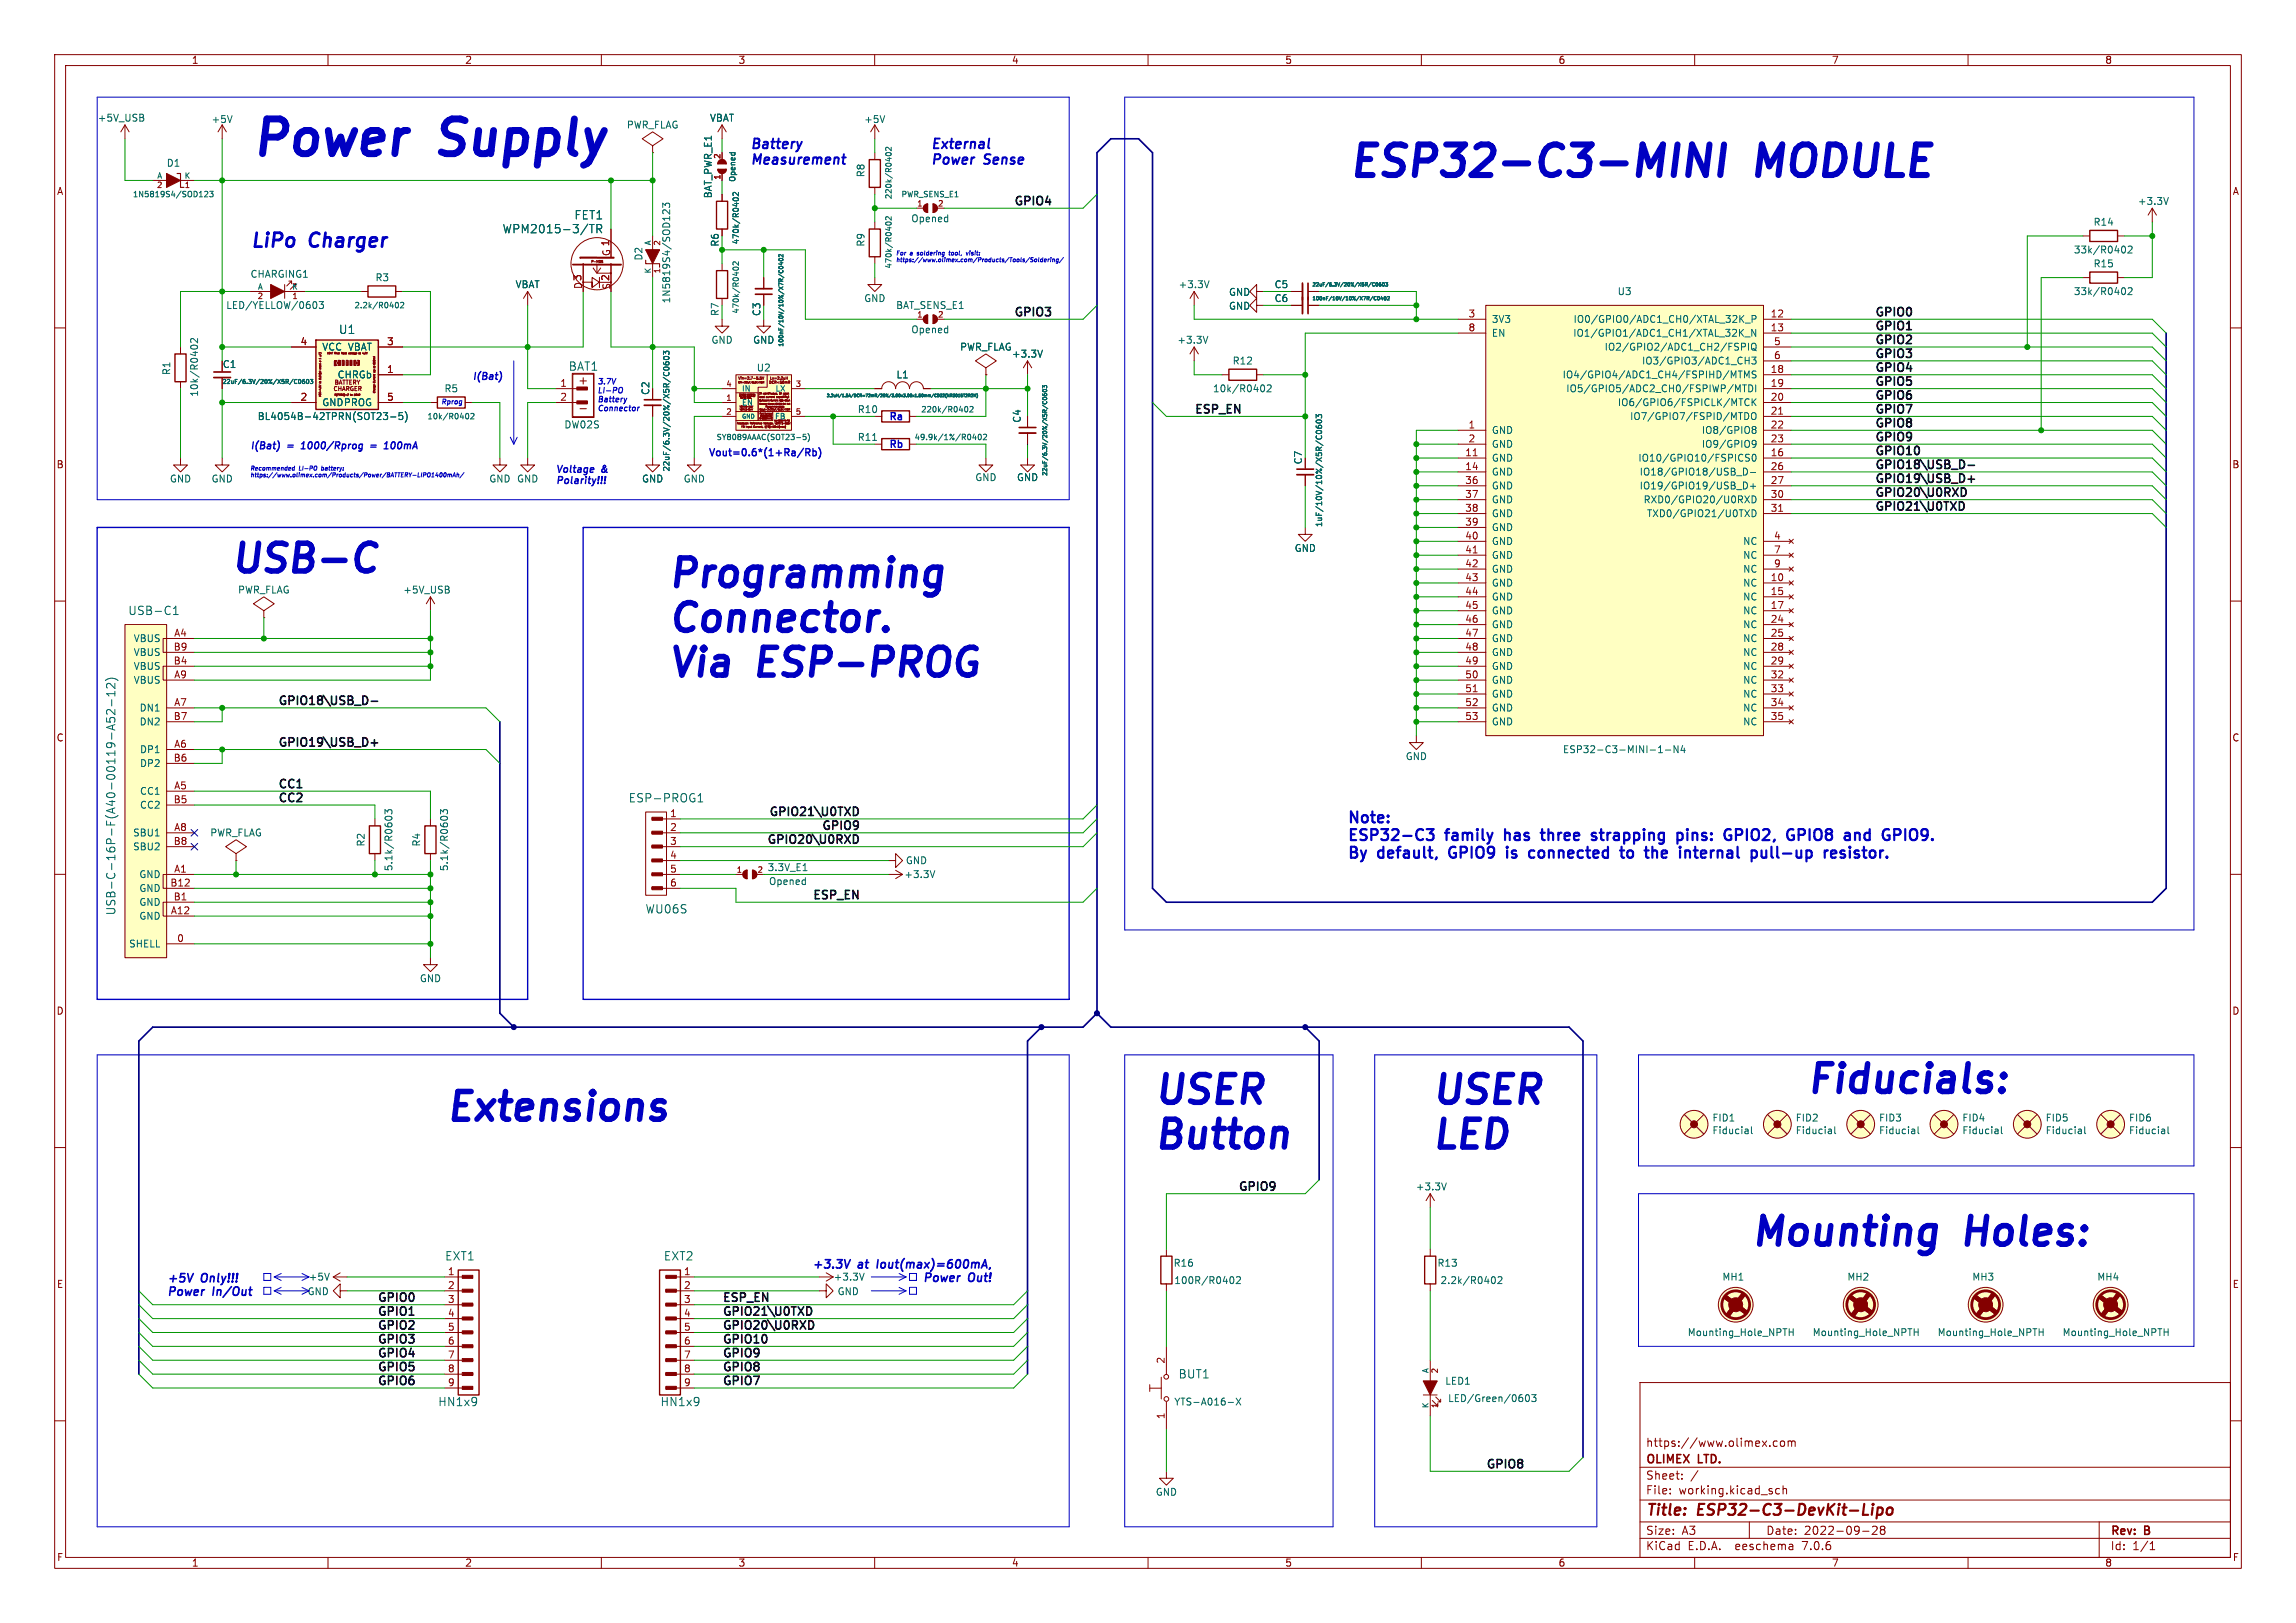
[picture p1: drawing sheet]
<svg xmlns="http://www.w3.org/2000/svg" width="420mm" height="297mm" viewBox="0 0 420 297" stroke-linecap="round" stroke-linejoin="round" font-family="sans-serif">
<defs><g id="words">
<text font-size="8.8" fill="#0000c2" x="45.7" y="29">Power</text>
<text font-size="8.8" fill="#009600" x="81.2" y="29">Supply</text>
<g font-size="7.8" fill="#0000c2">
<text x="246.4" y="32.8">ESP32-C3-MINI</text>
<text x="321.8" y="32.8">MODULE</text>
</g>
<g font-size="7.1" fill="#0000c2">
<text x="41.9" y="105.2">USB-C</text>
<text x="121.9" y="107.9">Programming</text>
<text x="121.9" y="116">Connector.</text>
<text x="121.9" y="124.2">Via</text>
<text x="139.2" y="124.2">ESP-PROG</text>
<text x="210.8" y="202.4">USER</text>
<text x="261.6" y="202.4">USER</text>
<text x="330.2" y="200.4">Fiducials:</text>
<text x="81.3" y="205.5">Extensions</text>
<text x="210.8" y="210.6">Button</text>
<text x="261.6" y="210.6">LED</text>
<text x="320" y="228.4">Mounting</text>
<text x="360.1" y="228.4">Holes:</text>
</g>
<g font-size="3.5" fill="#0000c2">
<text x="45.7" y="45.5">LiPo</text>
<text x="56.8" y="45.5">Charger</text>
</g>
<g font-size="2.8" fill="#0000c2">
<text x="246.4" y="150.8">Note:</text>
<text x="246.4" y="154">ESP32-C3</text>
<text x="264.7" y="154">family</text>
<text x="276.2" y="154">has</text>
<text x="283.8" y="154">three</text>
<text x="293.7" y="154">strapping</text>
<text x="310.1" y="154">pins:</text>
<text x="319.6" y="154">GPIO2,</text>
<text x="331.9" y="154">GPIO8</text>
<text x="343.2" y="154">and</text>
<text x="351" y="154">GPIO9.</text>
<text x="246.4" y="157.2">By</text>
<text x="252.2" y="157.2">default,</text>
<text x="266" y="157.2">GPIO9</text>
<text x="277.4" y="157.2">is</text>
<text x="282.3" y="157.2">connected</text>
<text x="299.9" y="157.2">to</text>
<text x="305.2" y="157.2">the</text>
<text x="312.2" y="157.2">internal</text>
<text x="326.1" y="157.2">pull-up</text>
<text x="340.3" y="157.2">resistor.</text>
</g>
<g font-size="2.8" fill="#840000">
<text x="301" y="277.9">Title:</text>
<text x="310.6" y="277.9">ESP32-C3-DevKit-Lipo</text>
</g>
<g font-size="2.5" fill="#0000c2">
<text x="137.2" y="27.4">Battery</text>
<text x="170.2" y="27.4">External</text>
<text x="137.2" y="30.2">Measurement</text>
<text x="170.2" y="30.2">Power</text>
<text x="180.1" y="30.2">Sense</text>
</g>
<g font-size="2.1" fill="#006464">
<text x="105" y="40.4">FET1</text>
<text x="91.8" y="42.9">WPM2015-3/TR</text>
<text x="61.9" y="61.3">U1</text>
<text x="103.9" y="68">BAT1</text>
<text x="23.4" y="112.8">USB-C1</text>
<text x="114.9" y="147">ESP-PROG1</text>
<text x="21.3" y="167.6" transform="rotate(-90 21.3 167.6)">USB-C-16P-F(A40-00119-A52-12)</text>
<text x="118" y="167.4">WU06S</text>
<text x="81.3" y="230.9">EXT1</text>
<text x="121.3" y="230.9">EXT2</text>
<text x="80.1" y="257.5">HN1x9</text>
<text x="120.7" y="257.5">HN1x9</text>
<text x="215.5" y="252.5">BUT1</text>
</g>
<g font-size="2.1" fill="#0f0f0f">
<text x="185.4" y="37.7">GPIO4</text>
<text x="185.4" y="58">GPIO3</text>
<text x="342.9" y="58">GPIO0</text>
<text x="342.9" y="63.1">GPIO2</text>
<text x="342.9" y="65.6">GPIO3</text>
<text x="342.9" y="60.5">GPIO1</text>
<text x="342.9" y="68.2">GPIO4</text>
<text x="342.9" y="70.7">GPIO5</text>
<text x="218.4" y="75.8">ESP_EN</text>
<text x="342.9" y="75.8">GPIO7</text>
<text x="342.9" y="73.2">GPIO6</text>
<text x="342.9" y="78.3">GPIO8</text>
<text x="342.9" y="80.9">GPIO9</text>
<text x="342.9" y="83.4">GPIO10</text>
<text x="342.9" y="85.9">GPIO18\USB_D-</text>
<text x="342.9" y="88.5">GPIO19\USB_D+</text>
<text x="342.9" y="91">GPIO20\U0RXD</text>
<text x="342.9" y="93.6">GPIO21\U0TXD</text>
<text x="50.8" y="129.1">GPIO18\USB_D-</text>
<text x="50.8" y="136.7">GPIO19\USB_D+</text>
<text x="50.8" y="146.9">CC2</text>
<text x="50.8" y="144.4">CC1</text>
<text x="140.4" y="149.4">GPIO21\U0TXD</text>
<text x="140" y="154.5">GPIO20\U0RXD</text>
<text x="150" y="152">GPIO9</text>
<text x="148.4" y="164.7">ESP_EN</text>
<text x="226.2" y="218">GPIO9</text>
<text x="68.8" y="238.3">GPIO0</text>
<text x="132.1" y="238.3">ESP_EN</text>
<text x="68.8" y="246">GPIO3</text>
<text x="68.8" y="240.9">GPIO1</text>
<text x="68.8" y="243.4">GPIO2</text>
<text x="132.1" y="243.4">GPIO20\U0RXD</text>
<text x="132.1" y="246">GPIO10</text>
<text x="132.1" y="240.9">GPIO21\U0TXD</text>
<text x="68.8" y="248.5">GPIO4</text>
<text x="68.8" y="251">GPIO5</text>
<text x="132.1" y="248.5">GPIO9</text>
<text x="132.1" y="251">GPIO8</text>
<text x="68.8" y="253.6">GPIO6</text>
<text x="132.1" y="253.6">GPIO7</text>
<text x="271.8" y="268.8">GPIO8</text>
</g>
<g font-size="2.1" fill="#840000">
<text x="105.6" y="70.6">+</text>
<text x="301" y="268.2">OLIMEX</text>
<text x="301" y="265">https://www.olimex.com</text>
<text x="310.7" y="268.2">LTD.</text>
<text x="301" y="273.7">File:</text>
<text x="301" y="271">Sheet:</text>
<text x="307.1" y="273.7">working.kicad_sch</text>
<text x="301" y="281.1">Size:</text>
<text x="307.6" y="281.1">A3</text>
<text x="323" y="281.1">Date:</text>
<text x="330" y="281.1">2022-09-28</text>
<text x="386" y="281.3">Rev:</text>
<text x="392.4" y="281.3">B</text>
<text x="301" y="283.9">KiCad</text>
<text x="308.7" y="283.9">E.D.A.</text>
<text x="317.6" y="283.9">eeschema</text>
<text x="330" y="283.9">7.0.6</text>
<text x="386" y="283.9">Id:</text>
<text x="390.1" y="283.9">1/1</text>
</g>
<g font-size="2.1" fill="#0000c2">
<text x="148.3" y="232.2">+3.3V</text>
<text x="156.9" y="232.2">at</text>
<text x="160.9" y="232.2">Iout(max)=600mA,</text>
<text x="30.5" y="234.8">+5V</text>
<text x="30.5" y="237.2">Power</text>
<text x="36.9" y="234.8">Only!!!</text>
<text x="39" y="237.2">In/Out</text>
<text x="168.5" y="234.7">Power</text>
<text x="177" y="234.7">Out!</text>
</g>
<g font-size="1.8" fill="#840000">
<text x="35" y="11.9">1</text>
<text x="85" y="11.9">2</text>
<text x="135" y="11.9">3</text>
<text x="185" y="11.9">4</text>
<text x="235" y="11.9">5</text>
<text x="285" y="11.9">6</text>
<text x="335" y="11.9">7</text>
<text x="385" y="11.9">8</text>
<text x="10.3" y="35.9">A</text>
<text x="408.3" y="35.9">A</text>
<text x="111.8" y="47" transform="rotate(-90 111.8 47)">G 1</text>
<text x="106.7" y="53" transform="rotate(-90 106.7 53)">D3</text>
<text x="111.8" y="53.1" transform="rotate(-90 111.8 53.1)">S</text>
<text x="40.6" y="67.5">C1</text>
<text x="10.3" y="85.9">B</text>
<text x="408.2" y="85.9">B</text>
<text x="10.3" y="135.9">C</text>
<text x="408.2" y="135.9">C</text>
<text x="10.3" y="185.9">D</text>
<text x="408.2" y="185.9">D</text>
<text x="10.3" y="235.9">E</text>
<text x="408.3" y="235.9">E</text>
<text x="10.3" y="285.9">F</text>
<text x="35" y="286.9">1</text>
<text x="85" y="286.9">2</text>
<text x="135" y="286.9">3</text>
<text x="185" y="286.9">4</text>
<text x="235" y="286.9">5</text>
<text x="285" y="286.9">6</text>
<text x="335" y="286.9">7</text>
<text x="385" y="286.9">8</text>
<text x="408.3" y="285.9">F</text>
</g>
<g font-size="1.8" fill="#006464">
<text x="17.8" y="22.5">+5V_USB</text>
<text x="38.6" y="22.7">+5V</text>
<text x="114.6" y="23.7">PWR_FLAG</text>
<text x="129.8" y="22.5">VBAT</text>
<text x="158" y="22.7">+5V</text>
<text x="30.4" y="30.7">D1</text>
<text x="158.3" y="32.5" transform="rotate(-90 158.3 32.5)">R8</text>
<text x="130.4" y="36.4" transform="rotate(-90 130.4 36.4)">BAT_PWR_E1</text>
<text x="166.6" y="40.9">Opened</text>
<text x="382.9" y="41.5">R14</text>
<text x="391" y="37.7">+3.3V</text>
<text x="117.7" y="47.8" transform="rotate(-90 117.7 47.8)">D2</text>
<text x="131.7" y="45.2" transform="rotate(-90 131.7 45.2)">R6</text>
<text x="158.3" y="45.2" transform="rotate(-90 158.3 45.2)">R9</text>
<text x="379.3" y="46.6">33k/R0402</text>
<text x="45.7" y="51">CHARGING1</text>
<text x="68.6" y="51.7">R3</text>
<text x="94.2" y="52.9">VBAT</text>
<text x="215.5" y="52.9">+3.3V</text>
<text x="233.1" y="52.9">C5</text>
<text x="382.9" y="49.1">R15</text>
<text x="41.3" y="56.7">LED/YELLOW/0603</text>
<text x="122.8" y="55.6" transform="rotate(-90 122.8 55.6)">1N5819S4/SOD123</text>
<text x="131.7" y="57.9" transform="rotate(-90 131.7 57.9)">R7</text>
<text x="139.3" y="57.9" transform="rotate(-90 139.3 57.9)">C3</text>
<text x="158" y="55.5">GND</text>
<text x="163.8" y="56.7">BAT_SENS_E1</text>
<text x="224.7" y="54.3">GND</text>
<text x="224.7" y="56.9">GND</text>
<text x="233.1" y="55.5">C6</text>
<text x="272.8" y="59.3">3V3</text>
<text x="287.7" y="59.3">IO0/GPIO0/ADC1_CH0/XTAL_32K_P</text>
<text x="295.8" y="54.2">U3</text>
<text x="379.3" y="54.2">33k/R0402</text>
<text x="58.9" y="64.4">VCC VBAT</text>
<text x="130" y="63.1">GND</text>
<text x="137.7" y="63.1">GND</text>
<text x="166.6" y="61.2">Opened</text>
<text x="175.5" y="64.4">PWR_FLAG</text>
<text x="185" y="65.6">+3.3V</text>
<text x="215.3" y="63.1">+3.3V</text>
<text x="272.8" y="61.8">EN</text>
<text x="287.7" y="61.8">IO1/GPIO1/ADC1_CH1/XTAL_32K_N</text>
<text x="293.4" y="64.4">IO2/GPIO2/ADC1_CH2/FSPIQ</text>
<text x="31.3" y="68.7" transform="rotate(-90 31.3 68.7)">R1</text>
<text x="61.7" y="69.4">CHRGb</text>
<text x="81.2" y="72">R5</text>
<text x="138.3" y="68.2">U2</text>
<text x="163.9" y="69.4">L1</text>
<text x="221.8" y="72">10k/R0402</text>
<text x="225.4" y="66.9">R12</text>
<text x="285.7" y="69.4">IO4/GPIO4/ADC1_CH4/FSPIHD/MTMS</text>
<text x="286.4" y="72">IO5/GPIO5/ADC2_CH0/FSPIWP/MTDI</text>
<text x="300.3" y="66.9">IO3/GPIO3/ADC1_CH3</text>
<text x="36.4" y="72.7" transform="rotate(-90 36.4 72.7)">10k/R0402</text>
<text x="47" y="77.1">BL4054B-42TPRN(SOT23-5)</text>
<text x="58.9" y="74.5">GNDPROG</text>
<text x="119" y="72.4" transform="rotate(-90 119 72.4)">C2</text>
<text x="156.8" y="75.8">R10</text>
<text x="186.9" y="77.5" transform="rotate(-90 186.9 77.5)">C4</text>
<text x="295.8" y="74.5">IO6/GPIO6/FSPICLK/MTCK</text>
<text x="298.1" y="77.1">IO7/GPIO7/FSPID/MTDO</text>
<text x="103.1" y="78.6">DW02S</text>
<text x="156.8" y="80.9">R11</text>
<text x="272.8" y="79.6">GND</text>
<text x="272.8" y="82.1">GND</text>
<text x="311.2" y="79.6">IO8/GPIO8</text>
<text x="311.2" y="82.1">IO9/GPIO9</text>
<text x="31" y="88.5">GND</text>
<text x="38.6" y="88.5">GND</text>
<text x="89.4" y="88.5">GND GND</text>
<text x="117.3" y="88.5">GND</text>
<text x="125" y="88.5">GND</text>
<text x="178.3" y="88.2">GND</text>
<text x="185.9" y="88.2">GND</text>
<text x="238.4" y="85.1" transform="rotate(-90 238.4 85.1)">C7</text>
<text x="272.8" y="84.7">GND</text>
<text x="272.8" y="87.2">GND</text>
<text x="272.8" y="89.8">GND</text>
<text x="299.6" y="84.7">IO10/GPIO10/FSPICS0</text>
<text x="299.8" y="87.2">IO18/GPIO18/USB_D-</text>
<text x="299.8" y="89.8">IO19/GPIO19/USB_D+</text>
<text x="272.8" y="92.3">GND</text>
<text x="272.8" y="94.8">GND</text>
<text x="300.6" y="92.3">RXD0/GPIO20/U0RXD</text>
<text x="301.2" y="94.8">TXD0/GPIO21/U0TXD</text>
<text x="236.7" y="101.2">GND</text>
<text x="272.8" y="97.4">GND</text>
<text x="272.8" y="99.9">GND</text>
<text x="318.8" y="99.9">NC</text>
<text x="272.8" y="102.5">GND</text>
<text x="272.8" y="105">GND</text>
<text x="272.8" y="107.5">GND</text>
<text x="318.8" y="107.5">NC</text>
<text x="318.8" y="102.5">NC</text>
<text x="318.8" y="105">NC</text>
<text x="43.4" y="108.8">PWR_FLAG</text>
<text x="73.7" y="108.8">+5V_USB</text>
<text x="272.8" y="110.1">GND</text>
<text x="272.8" y="112.6">GND</text>
<text x="318.8" y="110.1">NC</text>
<text x="318.8" y="112.6">NC</text>
<text x="24.4" y="117.7">VBUS</text>
<text x="272.8" y="115.2">GND</text>
<text x="272.8" y="117.7">GND</text>
<text x="318.8" y="115.2">NC</text>
<text x="318.8" y="117.7">NC</text>
<text x="24.4" y="125.3">VBUS</text>
<text x="24.4" y="122.8">VBUS</text>
<text x="24.4" y="120.2">VBUS</text>
<text x="272.8" y="120.2">GND</text>
<text x="272.8" y="122.8">GND</text>
<text x="272.8" y="125.3">GND</text>
<text x="318.8" y="120.2">NC</text>
<text x="318.8" y="122.8">NC</text>
<text x="318.8" y="125.3">NC</text>
<text x="25.5" y="130.4">DN1</text>
<text x="272.8" y="127.9">GND</text>
<text x="272.8" y="130.4">GND</text>
<text x="318.8" y="127.9">NC</text>
<text x="318.8" y="130.4">NC</text>
<text x="25.5" y="132.9">DN2</text>
<text x="272.8" y="132.9">GND</text>
<text x="318.8" y="132.9">NC</text>
<text x="25.5" y="138">DP1</text>
<text x="25.5" y="140.6">DP2</text>
<text x="257" y="139.3">GND</text>
<text x="285.8" y="138">ESP32-C3-MINI-1-N4</text>
<text x="25.5" y="145.6">CC1</text>
<text x="25.5" y="148.2">CC2</text>
<text x="24.2" y="153.3">SBU1</text>
<text x="24.2" y="155.8">SBU2</text>
<text x="38.4" y="153.3">PWR_FLAG</text>
<text x="66.9" y="155" transform="rotate(-90 66.9 155)">R2</text>
<text x="77.1" y="155" transform="rotate(-90 77.1 155)">R4</text>
<text x="25.4" y="160.9">GND</text>
<text x="72" y="159.5" transform="rotate(-90 72 159.5)">5.1k/R0603</text>
<text x="82.1" y="159.5" transform="rotate(-90 82.1 159.5)">5.1k/R0603</text>
<text x="140.3" y="159.6">3.3V_E1</text>
<text x="165.3" y="160.9">+3.3V</text>
<text x="165.6" y="158.3">GND</text>
<text x="25.4" y="166">GND</text>
<text x="25.4" y="163.4">GND</text>
<text x="140.6" y="162.2">Opened</text>
<text x="23.5" y="173.6">SHELL</text>
<text x="25.4" y="168.5">GND</text>
<text x="76.7" y="179.9">GND</text>
<text x="313.1" y="205.4">FID1</text>
<text x="313.1" y="207.7">Fiducial</text>
<text x="328.4" y="205.4">FID2</text>
<text x="328.4" y="207.7">Fiducial</text>
<text x="343.6" y="205.4">FID3</text>
<text x="343.6" y="207.7">Fiducial</text>
<text x="358.9" y="205.4">FID4</text>
<text x="358.9" y="207.7">Fiducial</text>
<text x="374.1" y="205.4">FID5</text>
<text x="374.1" y="207.7">Fiducial</text>
<text x="389.3" y="205.4">FID6</text>
<text x="389.3" y="207.7">Fiducial</text>
<text x="258.9" y="218">+3.3V</text>
<text x="214.6" y="232">R16</text>
<text x="262.8" y="232">R13</text>
<text x="56.2" y="237.2">GND</text>
<text x="56.4" y="234.5">+5V</text>
<text x="152.4" y="234.5">+3.3V</text>
<text x="153.1" y="237.2">GND</text>
<text x="214.7" y="235.2">100R/R0402</text>
<text x="263.4" y="235.2">2.2k/R0402</text>
<text x="315" y="234.5">MH1</text>
<text x="337.8" y="234.5">MH2</text>
<text x="360.7" y="234.5">MH3</text>
<text x="383.6" y="234.5">MH4</text>
<text x="308.6" y="244.7">Mounting_Hole_NPTH</text>
<text x="331.5" y="244.7">Mounting_Hole_NPTH</text>
<text x="354.3" y="244.7">Mounting_Hole_NPTH</text>
<text x="377.2" y="244.7">Mounting_Hole_NPTH</text>
<text x="214.7" y="257.4">YTS-A016-X</text>
<text x="264.3" y="253.6">LED1</text>
<text x="264.8" y="256.8">LED/Green/0603</text>
<text x="211.3" y="273.9">GND</text>
</g>
<g font-size="1.8" fill="#a90000">
<text x="111.5" y="45.2" transform="rotate(-90 111.5 45.2)">1</text>
<text x="106.4" y="51.5" transform="rotate(-90 106.4 51.5)">3</text>
<text x="111.5" y="51.5" transform="rotate(-90 111.5 51.5)">2</text>
<text x="268.5" y="58.2">3</text>
<text x="323.8" y="58.2">12</text>
<text x="54.9" y="63.2">4</text>
<text x="70.7" y="63.2">3</text>
<text x="268.5" y="60.7">8</text>
<text x="323.8" y="60.7">13</text>
<text x="324.4" y="63.2">5</text>
<text x="324.4" y="65.8">6</text>
<text x="70.7" y="68.3">1</text>
<text x="102.4" y="70.9">1</text>
<text x="323.8" y="68.3">18</text>
<text x="323.8" y="70.9">19</text>
<text x="54.9" y="73.4">2</text>
<text x="70.7" y="73.4">5</text>
<text x="102.4" y="73.4">2</text>
<text x="323.8" y="73.4">20</text>
<text x="323.8" y="75.9">21</text>
<text x="267.9" y="83.6">11</text>
<text x="268.5" y="78.5">1</text>
<text x="268.5" y="81">2</text>
<text x="323.8" y="83.6">16</text>
<text x="323.8" y="78.5">22</text>
<text x="323.8" y="81">23</text>
<text x="267.9" y="86.1">14</text>
<text x="267.9" y="88.6">36</text>
<text x="323.8" y="86.1">26</text>
<text x="323.8" y="88.6">27</text>
<text x="267.9" y="91.2">37</text>
<text x="267.9" y="93.7">38</text>
<text x="323.8" y="91.2">30</text>
<text x="323.8" y="93.7">31</text>
<text x="267.9" y="96.3">39</text>
<text x="267.9" y="98.8">40</text>
<text x="267.9" y="101.3">41</text>
<text x="324.4" y="98.8">4</text>
<text x="324.4" y="101.3">7</text>
<text x="267.9" y="103.9">42</text>
<text x="267.9" y="106.4">43</text>
<text x="323.8" y="106.4">10</text>
<text x="324.4" y="103.9">9</text>
<text x="267.9" y="109">44</text>
<text x="267.9" y="111.5">45</text>
<text x="323.8" y="109">15</text>
<text x="323.8" y="111.5">17</text>
<text x="31.7" y="119.1">B9</text>
<text x="31.8" y="116.6">A4</text>
<text x="267.9" y="114">46</text>
<text x="267.9" y="116.6">47</text>
<text x="267.9" y="119.1">48</text>
<text x="323.8" y="114">24</text>
<text x="323.8" y="116.6">25</text>
<text x="323.8" y="119.1">28</text>
<text x="31.7" y="121.7">B4</text>
<text x="31.8" y="124.2">A9</text>
<text x="267.9" y="121.7">49</text>
<text x="267.9" y="124.2">50</text>
<text x="323.8" y="121.7">29</text>
<text x="323.8" y="124.2">32</text>
<text x="31.7" y="131.8">B7</text>
<text x="31.8" y="129.3">A7</text>
<text x="267.9" y="126.7">51</text>
<text x="267.9" y="129.3">52</text>
<text x="267.9" y="131.8">53</text>
<text x="323.8" y="126.7">33</text>
<text x="323.8" y="129.3">34</text>
<text x="323.8" y="131.8">35</text>
<text x="31.8" y="136.9">A6</text>
<text x="31.7" y="139.4">B6</text>
<text x="31.7" y="147.1">B5</text>
<text x="31.8" y="144.5">A5</text>
<text x="122.5" y="149.6">1</text>
<text x="31.7" y="154.7">B8</text>
<text x="31.8" y="152.1">A8</text>
<text x="122.5" y="152.1">2</text>
<text x="122.5" y="154.7">3</text>
<text x="31.8" y="159.8">A1</text>
<text x="122.5" y="157.2">4</text>
<text x="122.5" y="159.8">5</text>
<text x="31.1" y="162.3">B12</text>
<text x="31.2" y="167.4">A12</text>
<text x="31.7" y="164.8">B1</text>
<text x="122.5" y="162.3">6</text>
<text x="32.3" y="172.5">0</text>
<text x="81.8" y="233.4">1</text>
<text x="125" y="233.4">1</text>
<text x="81.8" y="236">2</text>
<text x="81.8" y="238.5">3</text>
<text x="125" y="236">2</text>
<text x="125" y="238.5">3</text>
<text x="81.8" y="241">4</text>
<text x="81.8" y="243.6">5</text>
<text x="125" y="241">4</text>
<text x="125" y="243.6">5</text>
<text x="81.8" y="246.1">6</text>
<text x="81.8" y="248.7">7</text>
<text x="81.8" y="251.2">8</text>
<text x="125" y="246.1">6</text>
<text x="125" y="248.7">7</text>
<text x="125" y="251.2">8</text>
<text x="213.1" y="249.6" transform="rotate(-90 213.1 249.6)">2</text>
<text x="81.8" y="253.7">9</text>
<text x="125" y="253.7">9</text>
<text x="213.1" y="259.8" transform="rotate(-90 213.1 259.8)">1</text>
</g>
<g font-size="1.8" fill="#0000c2">
<text x="86.4" y="69.6">I(Bat)</text>
<text x="162.6" y="77">Ra</text>
<text x="45.7" y="82.3">I(Bat)</text>
<text x="52.6" y="82.3">=</text>
<text x="55.7" y="82.3">1000/Rprog</text>
<text x="68.8" y="82.3">=</text>
<text x="71.9" y="82.3">100mA</text>
<text x="129.5" y="83.6">Vout=0.6*(1+Ra/Rb)</text>
<text x="162.6" y="82">Rb</text>
<text x="101.6" y="86.6">Voltage</text>
<text x="101.6" y="88.7">Polarity!!!</text>
<text x="110.1" y="86.6">&amp;</text>
</g>
<g font-size="1.4" fill="#a90000">
<text x="131.8" y="29.2" transform="rotate(-90 131.8 29.2)">2</text>
<text x="131.8" y="33" transform="rotate(-90 131.8 33)">1</text>
<text x="167.7" y="37.8">1</text>
<text x="171.5" y="37.8">2</text>
<text x="53.4" y="55.1">1</text>
<text x="167.7" y="58.2">1</text>
<text x="171.5" y="58.2">2</text>
<text x="132.7" y="70.9">4</text>
<text x="145.4" y="70.9">3</text>
<text x="132.7" y="73.4">1</text>
<text x="132.7" y="75.9">2</text>
<text x="145.4" y="75.9">5</text>
<text x="134.6" y="159.8">1</text>
<text x="138.5" y="159.8">2</text>
<text x="263.3" y="251.4" transform="rotate(-90 263.3 251.4)">2</text>
<text x="263.3" y="257.8" transform="rotate(-90 263.3 257.8)">1</text>
</g>
<g font-size="1.4" fill="#006464">
<text x="28.6" y="34.7">2</text>
<text x="28.6" y="32.8">A</text>
<text x="33.7" y="32.8">K</text>
<text x="33.7" y="34.7">1</text>
<text x="134.7" y="33.4" transform="rotate(-90 134.7 33.4)">Opened</text>
<text x="24.2" y="36.3">1N5819S4/SOD123</text>
<text x="163.3" y="36.6" transform="rotate(-90 163.3 36.6)">220k/R0402</text>
<text x="164.8" y="36.3">PWR_SENS_E1</text>
<text x="119.1" y="45" transform="rotate(-90 119.1 45)">A</text>
<text x="121.1" y="45.1" transform="rotate(-90 121.1 45.1)">2</text>
<text x="135.4" y="44.8" transform="rotate(-90 135.4 44.8)">470k/R0402</text>
<text x="47.1" y="53.1">A</text>
<text x="53.3" y="53.1">K</text>
<text x="119.1" y="50.2" transform="rotate(-90 119.1 50.2)">K</text>
<text x="121.1" y="50.1" transform="rotate(-90 121.1 50.1)">1</text>
<text x="163.3" y="49.3" transform="rotate(-90 163.3 49.3)">470k/R0402</text>
<text x="47" y="55.1">2</text>
<text x="64.7" y="56.6">2.2k/R0402</text>
<text x="135.4" y="57.5" transform="rotate(-90 135.4 57.5)">470k/R0402</text>
<text x="135.6" y="71.9">IN</text>
<text x="141.7" y="71.9">LX</text>
<text x="78.1" y="76.9">10k/R0402</text>
<text x="135.6" y="74.4">EN</text>
<text x="141.6" y="76.9">FB</text>
<text x="168.4" y="75.7">220k/R0402</text>
<text x="131" y="80.7">SY8089AAAC(SOT23-5)</text>
<text x="167.2" y="80.7">49.9k/1%/R0402</text>
<text x="122.7" y="86.4" transform="rotate(-90 122.7 86.4)">22uF/6.3V/20%/X5R/C0603</text>
<text x="242" y="96.6" transform="rotate(-90 242 96.6)">1uF/10V/10%/X5R/C0603</text>
<text x="261.4" y="251.4" transform="rotate(-90 261.4 251.4)">A</text>
<text x="261.4" y="257.8" transform="rotate(-90 261.4 257.8)">K</text>
</g>
<g font-size="1.4" fill="#0000c2">
<text x="109.2" y="70.4">3.7V</text>
<text x="109.2" y="72">LI-PO</text>
<text x="109.2" y="73.7">Battery</text>
<text x="109.2" y="75.3">Connector</text>
</g>
<text font-size="1.2" fill="#0000c2" x="80.6" y="74">Rprog</text>
<g font-size="1.1" fill="#0000c2">
<text x="163.8" y="46.8">For</text>
<text x="166.5" y="46.8">a</text>
<text x="168.1" y="46.8">soldering</text>
<text x="174.3" y="46.8">tool,</text>
<text x="177.7" y="46.8">visit:</text>
<text x="163.8" y="48">https://www.olimex.com/Products/Tools/Soldering/</text>
<text x="45.7" y="86.2">Recommended</text>
<text x="45.7" y="87.4">https://www.olimex.com/Products/Power/BATTERY-LIPO1400mAh/</text>
<text x="54.8" y="86.2">LI-PO</text>
<text x="59.1" y="86.2">battery:</text>
</g>
<g font-size="1.1" fill="#006464">
<text x="143.5" y="63.6" transform="rotate(-90 143.5 63.6)">100nF/10V/10%/X7R/C0402</text>
<text x="40.6" y="70.5">22uF/6.3V/20%/X5R/C0603</text>
<text x="135.6" y="76.8">GND</text>
<text x="191.7" y="87.2" transform="rotate(-90 191.7 87.2)">22uF/6.3V/20%/X5R/C0603</text>
</g>
<g font-size="1.1" fill="#840000">
<text x="60.9" y="71.8">CHARGER</text>
<text x="61.1" y="70.6">BATTERY</text>
</g>
<g font-size=".9" fill="#006464">
<text x="239.9" y="52.6">22uF/6.3V/20%/X5R/C0603</text>
<text x="239.9" y="55.2">100nF/10V/10%/X7R/C0402</text>
</g>
<text font-size=".7" fill="#006464" x="151.1" y="72.8">2.2uH/1.5A/DCR=72mR/20%/3.00x3.00x1.50mm/CD32(NR3015T2R2M)</text>
<g font-size=".6" fill="#840000">
<text x="108" y="48.3">P-MOS</text>
<text x="134.9" y="69.7">Vin=2.7-5.5V</text>
<text x="140.5" y="70.4">DCR&lt;50mR</text>
<text x="140.7" y="69.7">Lx=2.2uH</text>
</g>
<g font-size=".4" fill="#840000">
<text x="58.9" y="64.9" transform="rotate(-90 58.9 64.9)">a</text>
<text x="59.6" y="65">VBAT</text>
<text x="61.3" y="65">final</text>
<text x="63" y="65">float</text>
<text x="64.7" y="65">voltage</text>
<text x="58.9" y="70" transform="rotate(-90 58.9 70)">to</text>
<text x="58.9" y="68.9" transform="rotate(-90 58.9 68.9)">6.5V(at</text>
<text x="58.9" y="66.6" transform="rotate(-90 58.9 66.6)">least</text>
<text x="68.8" y="69.9" transform="rotate(-90 68.8 69.9)">Current</text>
<text x="68.8" y="67.6" transform="rotate(-90 68.8 67.6)">Up</text>
<text x="68.8" y="66.4" transform="rotate(-90 68.8 66.4)">to</text>
<text x="134.9" y="70.4">Cin=22uF/6.3V/X5R</text>
<text x="58.9" y="72.9" transform="rotate(-90 58.9 72.9)">VCC=4.5V</text>
<text x="61" y="72.6">R(PROG)=2</text>
<text x="64.2" y="72.6">to</text>
<text x="68.8" y="72.1" transform="rotate(-90 68.8 72.1)">Charge</text>
<text x="134.6" y="77.9">Feedback</text>
<text x="135" y="72.5">Enable</text>
<text x="135.1" y="74.8">V(ENH)=1.5V</text>
<text x="135.1" y="75.3">V(ENL)=0.4V</text>
<text x="136.9" y="72.5">control.</text>
<text x="137.4" y="77.9">Reference</text>
<text x="138.7" y="72.4">2A</text>
<text x="138.7" y="73">load</text>
<text x="138.7" y="73.6">Quiescent</text>
<text x="138.7" y="76.9">SY8089AAAC</text>
<text x="138.7" y="75.3">Cout=2x22uF/6.3V/X5R</text>
<text x="138.8" y="76.5">SY8089AAC</text>
<text x="139.8" y="74.8">Recommended:</text>
<text x="139.8" y="72.4">continuous,</text>
<text x="140.2" y="77.9">Voltage,</text>
<text x="140.3" y="73">current</text>
<text x="141.2" y="73.6">Current</text>
<text x="142.6" y="73">capability!</text>
<text x="142.7" y="77.9">V(REF)=0.6V</text>
<text x="143.1" y="72.4">3A</text>
<text x="143.1" y="73.6">I(Q)=55uA</text>
<text x="144.3" y="72.4">peak</text>
<text x="135.4" y="78.5">FB</text>
<text x="136.6" y="78.5">Input</text>
<text x="138.4" y="78.5">Current,</text>
<text x="140.8" y="78.5">I(FB)=50nA(max)</text>
</g>
<g font-size=".3" fill="#840000">
<text x="135.2" y="73.2">Do</text>
<text x="136.2" y="73.2">not</text>
<text x="138.7" y="74.2">Shutdown</text>
<text x="138.7" y="76">Part</text>
<text x="140" y="76">Number:</text>
<text x="140.7" y="74.2">Current</text>
<text x="142.4" y="74.2">I(SHDN)=0.1-1uA</text>
</g>
<g font-size=".2" fill="#840000">
<text x="135" y="72.8">Pull</text>
<text x="136.1" y="72.8">high</text>
<text x="137.3" y="72.8">to</text>
<text x="139.2" y="72.8">on.</text>
<text x="141.4" y="77.3">Vout=0.6*(1+Ra/Rb)</text>
</g>
</g></defs>
<g fill="none" stroke="#840000" stroke-width=".18">
<path d="M10 10h400v277h-400zM12 12h396v273h-396zM60 10v2M110 10v2M160 10v2M210 10v2M260 10v2M310 10v2M360 10v2M22.9 22.9l-.8 1.2M22.9 22.9v2.5M22.9 22.9l.7 1.2"/>
<path d="M27.9 33h2.6M30.5 31.8v2.5zM33 33h2.6M40.6 22.9l-.7 1.2M40.6 22.9v2.5M40.6 22.9l.8 1.2M119.4 26.7l1.9-1.3-1.9-1.3-1.9 1.3 1.9 1.3v1.2M119.4 27.9h.1M132.1 22.9l-.8 1.2M132.1 22.9v2.5M132.1 27.9v1.3M132.1 31.8v1.2"/>
<path d="M132.1 35.6v1.2M132.1 22.9l.7 1.2M160 22.9v2.5M160 27.9v1.3M160 34.3v1.3M160 22.9l-.7 1.2M160 22.9l.8 1.2M167.6 38.1h1.3M171.4 38.1h1.3M393.7 38.1l.8 1.3M393.7 38.1v2.5M393.7 38.1l-.8 1.3"/>
<path d="M10 60h2M45.7 53.3h3.8M49.5 52.1v2.5zM52.1 53.3h3.8M52.1 52.1v2.5M53.3 51.9v-.5l-.8 .9M66 53.3h1.3M72.4 53.3h1.3M96.5 53.3l-.7 1.3M96.5 53.3v2.6M96.5 53.3l.8 1.3M106.7 48.3v5"/>
<path d="M106.7 51.6h1.6v1v-1.8l1.3 .8-1.3 1M108.5 47.7h-.3v.4M108.5 49.1l.6 .9M109.2 48.1v-.4l.1 .2 .1-.2v.4M109.2 48.5v1.5h2.5M109.7 50.7v1.9M109.8 47.7h-.2M109.8 47.7h.1M109.9 49l-.7 1M110 47.8h.1M110 47.8l.2 .1M110.2 47.9h.1"/>
<path d="M110.3 47.7l-.3 .1M110.3 47.9l-.3 .1M111.8 41.9v5.1M111.8 48.3v5M112.2 47.1h-6l-.1 .1v-.2l6.2 .1v.1h-6.2M113.5 48.4l-8.7-.1h8.8v.2h-8.8M118.1 45.7h2.5zM119.4 43.2v2.5M119.4 48.3v2.5M132.1 58.4v1.3h1.2l-1.2 1.3-1.3-1.3h1.3M132.1 41.9v1.3M132.1 48.3v1.2"/>
<path d="M132.1 54.6v1.3M139.7 58.4v1.3h1.3l-1.3 1.3-1.3-1.3h1.3M139.7 50.8v2M139.7 54v1.9M160 50.8v1.3h1.3l-1.3 1.2-1.3-1.2h1.3M160 40.6v1.3M160 47v1.3M167.6 58.4h1.3M171.4 58.4h1.3M218.4 53.3v2.6M218.4 53.3l-.7 1.3M218.4 53.3l.8 1.3"/>
<path d="M229.9 53.3v-1.2l-1.3 1.2 1.3 1.3v-1.3h1.2M236.2 53.3h2.1M239.4 53.3h1.9M381 50.8h1.3M381 43.2h1.3M387.3 50.8h1.3M387.3 43.2h1.3M408 60h2M33 63.5v1.3M33 69.9v1.2M40.6 69.1v2M78.7 73.7h1.3"/>
<path d="M85.1 73.7h1.3M101.6 71.1h3M101.6 73.7h3M104.7 68.3h4v8.1h-4zM104.8 68.5h3.8v7.8h-3.8zM104.8 71.1h.7M104.8 73.7h.7M105.5 73.4h1.9v.5h-1.9zM105.5 70.8h1.9v.6h-1.9zM105.6 73.5h1.8v.3h-1.8zM105.7 73.5h1.7v.2h-1.7zM105.7 73.6h1.7v.1h-1.7z"/>
<path d="M119.4 71.1v1.9M119.4 74.2v2M132.1 71.1h2.5M132.1 76.2h2.5M132.1 73.7h2.5M134.6 68.6h10.2v10.1h-10.2zM134.6 71.9h4.1v3.4h-4.1M135 77.3h-.1v.3M135.1 69l.1 .4 .2-.4M135.1 69.9h.1M135.4 74.8v.2l.1-.2M135.5 69h.1"/>
<path d="M135.6 69h-.1M135.6 72.7h.1M135.6 72.7v.1M135.6 72.8h.1M135.6 72.8v.1M135.7 77.9v.3M135.7 72.8v.1M135.7 72.8h.1M135.8 74.8v.2M135.8 72.8h.1M135.8 72.8v.1M135.8 77.3v.3"/>
<path d="M135.9 77.3v.3M135.9 77.9v.3M136 72.8v.1M136.1 72.8h-.1M136.1 72.8h.1M136.1 78.1v.1M136.1 78h.1M136.2 74.8v.2l-.2-.2v.2M136.3 74.8v.2M136.4 72.4v.2M136.4 72.5h.1M136.4 69.9h.1"/>
<path d="M136.4 72.5v.1M136.5 77.9v.3M136.6 72.5h.1M136.7 72.8h.1M136.7 72.4v.2M136.7 69.9h.1M136.7 72.7h.1M136.7 69h.3M136.8 77.3v.3M136.8 72.5v.1M136.8 72.6h.1M136.8 72.5h.1"/>
<path d="M136.8 77.5l.1 .1M136.8 72.7v.2M136.9 77.4l-.1 .1M136.9 72.8v.1M136.9 72.8h.1M137 72.8h.1M137 72.8v.1M137.1 69.8v.3M137.1 72.9h.1M137.1 72.8h.1M137.1 72.8v.1M137.2 72.8h.1"/>
<path d="M137.2 72.8h-.1M137.2 77.5h.2M137.4 69h.3l-.2 .4M137.4 74.8l-.1 .2h.2M137.4 72.1h.1M137.4 77.4l-.2-.1v.3M137.4 74.9v.1M137.4 72v.3M137.5 77.9v.3M137.5 74.8l.1 .2 .1-.2M137.6 69.8l-.3 .4M137.6 72.1v.2"/>
<path d="M137.6 72.2h.1M137.6 72.1v.1M137.6 72.1h.1M137.7 69.9h-.1M137.7 72.2h.1M137.8 72.1l-.1 .1M137.8 72.1h.1M137.8 72.1l.1 .1M137.9 78l.1 .2M137.9 77.3l-.1 .3M138 78.2h.1M138 72v.3"/>
<path d="M138.1 72.6h.1M138.2 78v.2M138.2 78.2h.1M138.3 69.8l-.1 .1M138.3 69.8l.1 .3 .1-.3M138.6 69h-.2v.2M138.7 75.3h2.7v1.7h-2.7zM138.7 75.3v1.7h-4.1M138.8 69.4h.1M138.9 69.8l-.3 .4M138.9 71.9l.2 .1M138.9 69.8l.2 .3"/>
<path d="M139 72.5v.2M139 73.2v.1M139 73.8v.1M139 73.9h.1M139 73.8h.1M139 74.8v.1M139 75.7h.1M139 74.8h.1M139.1 73.9h.1M139.1 74.8h-.1M139.1 74.8h.1M139.1 73.2v.1"/>
<path d="M139.1 75.7h.1M139.1 69.8l-.2 .3M139.1 75.6h-.1v.2M139.1 75.6h.1M139.2 75.6l-.1 .1M139.2 75.6h.1M139.2 73.8v.2M139.2 72.1l.1-.3 .1 .3M139.2 73.9h.1M139.2 72.1h.2M139.2 73.2v.2M139.3 73.9v.1"/>
<path d="M139.3 69h-.2l-.1 .2h.3v.2h-.3M139.3 75.6h.1M139.3 75.6v.1M139.3 73.2v.2M139.3 75.7h.1M139.3 75.7v.1M139.4 77.9v.3M139.4 73.9v.1M139.4 69.8h-.1l-.1 .2 .2-.1v.2h-.2M139.4 69l.2 .4 .1-.4M139.5 75.6l-.1 .2M139.5 73.2v.2"/>
<path d="M139.5 75.7h.1M139.5 75.6v.1M139.5 76l-.1 .1M139.5 73.9h.1M139.5 73.8v.2M139.6 76v.1M139.6 76.1h.1M139.6 75.8h.1M139.6 75.6v.2M139.6 70l.1 .1M139.7 73.9v.1M139.7 75.6h-.2"/>
<path d="M139.7 73.2l-.1 .1M139.7 73.2h.1M139.7 76.1h.1M139.7 73.9h.1M139.7 72.7v.1M139.7 77.3l.1 .3 .1-.3M139.7 73.2v.1M139.7 69.8h-.2v.3M139.7 69.8h.1M139.7 76h-.1M139.7 76h.1M139.7 72v.1"/>
<path d="M139.7 69.8v.1M139.7 69.9l-.2 .1M139.7 72.6h.1M139.7 72h.1M139.7 69.9h.1M139.7 73.8v.2M139.8 72.5v.3h-.1M139.8 73.2h.1M139.8 73.2v.1M139.8 73.9v.1M139.8 76v.1M139.8 73.9h.1"/>
<path d="M139.9 76h-.1M139.9 73.2h.1M139.9 74.8v.2M139.9 73.9h.1M139.9 73.9h-.1M139.9 76h.1M139.9 77.9v.3M139.9 76v.1M139.9 73.9v.1M140 77.5v.1M140 77.6h.1M140 77.4v.1"/>
<path d="M140 77.4h.1M140 73.9v.1l.2-.1M140 73.2v.1M140 73.2h.1M140 75.6v.2l-.1-.2v.2M140.1 77.4h.1M140.1 77.9v.2M140.1 75.6v.2M140.2 72.6v.1M140.2 72.6h.1M140.2 73.9v.1M140.2 75.6v.2"/>
<path d="M140.2 74.3h-.1v.3M140.2 74.3h.1M140.3 73.9h-.1M140.3 74.3v.1M140.3 77.3v.3M140.3 77.9v.3M140.3 73.9h.1M140.3 73.2l-.1 .1M140.3 73.2h.1M140.3 73.9v.1M140.3 73.2v.1M140.3 68.6v2.3h-1.6v4.4h6.1"/>
<path d="M140.4 75.6l-.1 .2M140.4 75.6l-.1 .1M140.4 76.7l.1-.3v.3M140.4 75.6h.1M140.4 77.3v.3M140.4 72.6v.1M140.4 75.6v.2M140.4 73.2v.2M140.5 73.2h-.1M140.5 76.2l.1-.2 .1 .2M140.5 73.2h.1M140.5 75.6h.1"/>
<path d="M140.5 77.9v.3l.2-.1M140.5 71.8v.3M140.5 75.6v.2M140.5 73.2l.1 .2M140.6 72.6v.2M140.6 73.9h.1M140.6 73.9v.1M140.6 76.7l.1-.3 .1 .3M140.6 74h.1M140.6 73.8v.1M140.6 78.1h.1M140.6 73.2h.1"/>
<path d="M140.6 73.8h.1M140.7 73.8h.1M140.7 78.1h.1M140.7 75.6l-.1 .2M140.7 73.1v.3M140.7 75.6h.1M140.7 71.8v.1M140.7 76.2l.1-.2 .1 .2M140.7 73.4h.1M140.7 72.6v.2M140.7 75.6l.1 .1M140.8 75.7h.1"/>
<path d="M140.8 73.9v.1M140.8 69.7v.5M140.8 76.7l.1-.3 .1 .3M140.9 78v.1M140.9 73.9v.1M140.9 72.6v.2M140.9 75.6l-.1 .2M140.9 75.6h.1M140.9 75.6l.1 .1M141 75.7h-.2M141 75.7h.1M141 69v.4"/>
<path d="M141 76.1v.1M141 73.9v.1M141 76.2h.1M141 73.9h.1M141 73.3v.1M141 73.2v.1M141 73.2h.1M141.1 75.6l-.1 .2M141.1 75.7h.1M141.1 75.6v.1M141.1 76.7h.1M141.1 72.6h.1"/>
<path d="M141.1 73.9v.1M141.1 76.2h.1M141.1 75.6h.1M141.1 76.5v.1M141.1 73.9h.1M141.1 76.4v.1M141.1 76.4l.1 .1M141.2 75.7h.1M141.2 75.6v.1M141.2 72.6h.1M141.2 76.7h-.1M141.2 73.9v.1"/>
<path d="M141.2 73.9h.1M141.3 73.2v.2M141.3 73.9h.1M141.3 73.9h-.1M141.4 72.6v.2M141.4 73.2v.2M141.4 73.9v.1M141.4 73.9h.1M141.5 73.9v.1M141.5 72.6h.1M141.5 73.2v.2M141.5 73.2v.1"/>
<path d="M141.5 73.2h.1M141.5 73.9h.1M141.6 73.8v.2M141.6 72.5v.2M141.7 73.2v.2M141.7 73.2v.1M141.7 73.2h.1M141.7 69.7v.5M141.7 77.3l.1 .3 .1-.3M141.8 74.8v.3M141.8 73.8v.2M141.9 73.2l-.1 .1"/>
<path d="M141.9 73.2h.1M141.9 73.2v.1M142 74.1h.1M142 73.8v.3M142 73.8h.1M142 72.6v.1M142 73.2v.2M142 72.7v.1M142 72.6h.1M142 73.2h.1M142 72.8h.2M142.1 77.4v.2"/>
<path d="M142.1 73.2h.1M142.1 73.2h-.1M142.1 74h.1M142.1 73.9h.1M142.1 77.6v.1M142.1 73.8h.1M142.1 77.7h.1M142.1 73.2v.1M142.2 73.8h-.1M142.2 73.8h.1M142.2 74h-.1M142.2 73.9h.1"/>
<path d="M142.2 74h.1M142.2 73.9v.1M142.2 78.2l.1-.3 .1 .3M142.2 73.2h.1M142.2 69h.3M142.2 77.3v.3M142.3 73.1v.3M142.3 73.8v.2M142.3 73.9h.1M142.3 72.7h.1M142.3 72.7v.1M142.3 72.8h.1"/>
<path d="M142.3 74.7l-.3 .4M142.3 77.5l.1 .1M142.3 72.6h.1M142.4 73.8v.2M142.4 77.4l-.2 .1M142.4 77.4h.1M142.4 72.8h.1M142.4 72.6v.1M142.5 73.8v.2M142.5 73.8h.1M142.6 77.4h.1M142.6 77.3v.3h.1"/>
<path d="M142.6 73.8v.1M142.6 77.9l-.1 .2M142.6 73.1v.3M142.6 73.9h.1M142.6 73.9v.1M142.7 74.3v.3M142.7 73.4h.1M142.7 73.2v.2M142.7 69.7v.2M142.7 73.4l.1 .1M142.8 73.5h.1M142.8 73.8v.2l-.1-.2v.2"/>
<path d="M142.8 77.3v.3M142.9 73.2l.1 .2M142.9 73.8h.1M142.9 69h.2M142.9 73.3l.1 .1M142.9 73.8v.1M143 73.4h.1M143 73.9h.2M143 73.2v.2M143.1 74.8l.1 .3 .1-.3M143.1 72.5v.3M143.1 77.4v.1"/>
<path d="M143.2 73.2v.1M143.2 74.3v.2h-.1M143.3 73.9v.1M143.3 73.8v.1M143.3 73.8h.1M143.4 74.5h.1M143.4 73.8v.2M143.5 72.5v.2M143.6 74.7l-.3 .4M143.6 73.8v.1M143.6 73.8v.2M143.7 74.8l.2 .3"/>
<path d="M143.7 78v.1M143.8 69v.4M143.8 69.2h.2M143.8 73.9h.1M143.8 72.5v.2M143.9 74.8l-.2 .3M143.9 72.1h.1M143.9 71.9h.1M143.9 71.9v.1M143.9 72h.1M144 75h.1M144 76.8l-.2 .3"/>
<path d="M144 71.9v.1M144 75v.1M144 72v.1M144 73.9l.1 .1M144 69v.4M144 72h-.1M144.1 77h.1M144.1 76.9v.1M144.1 73.2v.2M144.1 76.9l-.1 .1M144.1 76.9h.1M144.1 74.9h.1"/>
<path d="M144.1 75l-.1 .1M144.1 77.3v.1M144.1 74.8h-.1v.1h.1M144.1 74.9v.1M144.1 75h.1M144.1 77.3h.1M144.2 71.8v.3M144.2 77h.1M144.2 70l.2-.1v-.1l-.2-.1v.5M144.2 73.9v.1M144.2 76.9v.1M144.2 73.2v.2"/>
<path d="M144.2 77.3h-.1M144.2 72.5l.1 .2v-.2M144.3 76.9h.1M144.3 76.9h-.1M144.3 77h-.1M144.3 76.9v.1M144.3 77h.1M144.3 74.9h.1M144.3 73.9v.1M144.3 73.4l.1-.3 .1 .3M144.3 70l.2 .2M144.3 77.1h.1"/>
<path d="M144.4 77.3l.1 .3 .1-.3M144.4 74.9l.1 .2M144.4 77.1h-.1M144.4 76.8h.1M144.4 77.1h.1M144.4 74v-.2l.1 .2M144.4 76.8v.2M144.4 77v.1M144.4 74.8h-.1v.3M144.4 74.8h.1M144.4 77h.1M144.4 74.8v.1"/>
<path d="M144.4 74.9h.1M144.8 71.1h2.5M144.8 76.2h2.5M160 71.1h1.3a1.27 1.27 0 0 1 1.3-1.2 1.27 1.27 0 0 1 1.2 1.2 1.27 1.27 0 0 1 1.3-1.2 1.27 1.27 0 0 1 1.3 1.2 1.27 1.27 0 0 1 1.2-1.2 1.27 1.27 0 0 1 1.3 1.2h1.3M160 76.2h1.3M166.4 76.2h1.2M180.3 67.3l1.9-1.3-1.9-1.2-1.9 1.2 1.9 1.3v1.3M180.3 68.6h.1M188 66v2.6M188 76.2v1.9M188 79.2v2.1M188 66l-.8 1.3"/>
<path d="M188 66l.7 1.3M218.4 63.5l-.7 1.3M218.4 63.5v2.5M218.4 63.5l.8 1.3M33 83.8v1.3h1.3l-1.3 1.3-1.3-1.3h1.3M40.6 83.8v1.3h1.3l-1.3 1.3-1.2-1.3h1.2M91.4 83.8v1.3h1.3l-1.3 1.3-1.2-1.3h1.2M96.5 83.8v1.3h1.3l-1.3 1.3-1.3-1.3h1.3M119.4 83.8v1.3h1.2l-1.2 1.3-1.3-1.3h1.3M127 83.8v1.3h1.3l-1.3 1.3-1.3-1.3h1.3M160 81.3h1.3M166.4 81.3h1.2"/>
<path d="M180.3 83.8v1.3h1.3l-1.3 1.3-1.2-1.3h1.2M188 83.8v1.3h1.2l-1.2 1.3-1.3-1.3h1.3M10 110h2M22.9 114.3h7.6v61h-7.6zM35.6 116.8h-5.8v2.6h5.8M48.3 111.8l-1.9-1.3 1.9-1.3 1.9 1.3-1.9 1.3v1.2M48.3 113h.1M78.7 109.2l-.7 1.3M78.7 109.2v2.6M78.7 109.2l.8 1.3M408 110h2M30.5 137.2h5.1"/>
<path d="M30.5 129.5h5.1M30.5 139.7h5.1M30.5 132.1h5.1M35.6 121.9h-5.8v2.6h5.8M259.1 134.6v1.3h1.2l-1.2 1.3-1.3-1.3h1.3M10 160h2M30.5 144.8h5.1M30.5 152.4h5.1M30.5 147.3h5.1M30.5 154.9h5.1M43.2 156.2l1.9-1.3-1.9-1.2-1.9 1.2 1.9 1.3v1.3M43.2 157.5h.1"/>
<path d="M68.6 149.9v1.2M68.6 156.2v1.3M78.7 149.9v1.2M78.7 156.2v1.3M118.1 148.6h3.8v15.2h-3.8zM119.3 159.7h1.9v.6h-1.9zM119.3 157.2h1.9v.5h-1.9zM119.3 154.6h1.9v.6h-1.9zM119.3 152.1h1.9v.6h-1.9zM119.3 149.6h1.9v.5h-1.9zM119.3 159.8h1.8v.4h-1.8zM119.3 157.3h1.8v.3h-1.8z"/>
<path d="M119.3 154.7h1.8v.4h-1.8zM119.3 152.2h1.8v.4h-1.8zM119.3 159.9h1.7v.2h-1.7zM119.3 157.4h1.7v.2h-1.7zM119.3 154.8h1.7v.2h-1.7zM119.3 152.3h1.7v.2h-1.7zM119.3 160h1.7v.1h-1.7zM119.3 157.4h1.7v.1h-1.7zM119.3 154.9h1.7v.1h-1.7zM119.3 149.7h1.8v.3h-1.8zM119.3 149.8h1.7v.1h-1.7zM119.4 149.8h1.7v.2h-1.7z"/>
<path d="M121.2 152.4h3.3M121.2 154.9h3.3M121.2 157.5h3.3M121.2 149.9h3.3M162.6 157.5h1.2v-1.3l1.3 1.3-1.3 1.3v-1.3M163.8 159.3l1.3 .7M408 160h2M30.5 172.7h5.1M35.6 165.1h-5.8v2.5h5.8M35.6 160h-5.8v2.6h5.8M78.7 175.3v1.2h-1.2l1.2 1.3 1.3-1.3h-1.3M119.3 162.3h1.9v.5h-1.9z"/>
<path d="M119.3 162.4h1.8v.3h-1.8zM119.3 162.4h1.7v.2h-1.7zM119.3 162.5h1.7v.1h-1.7zM121.2 160h3.3M121.2 162.6h3.3M134.6 160h1.3M138.4 160h1.3M162.6 160h2.5M165.1 160l-1.3 .8M10 210h2M261.6 218.4v2.6M261.6 218.4l.8 1.3"/>
<path d="M261.6 218.4l-.7 1.3M308.1 204l3.6 3.5M309.9 205.7h.1M311.7 204l-3.6 3.5M323.3 204l3.6 3.5M325.1 205.7h.1M326.9 204l-3.6 3.5M338.6 204l3.5 3.5M340.4 205.7h.1M342.1 204l-3.5 3.5M353.8 204l3.6 3.5M355.6 205.7h.1"/>
<path d="M357.4 204l-3.6 3.5M369.1 204l3.5 3.5M370.8 205.7h.1M372.6 204l-3.5 3.5M384.3 204l3.6 3.5M386.1 205.7h.1M387.9 204l-3.6 3.5M408 210h2M213.4 228.6v1.3M213.4 234.9v1.3M261.6 228.6v1.3M261.6 234.9v1.3"/>
<path d="M315.3 237.5l4 3M315.7 237l4 3M318.7 236.6l-3 3.9M319.3 237l-3 4M361 237.5l4 3M361.4 237l4 3M364.4 236.6l-3 3.9M365 237l-3 4M383.9 237.5l4 3M384.3 237l4 3M387.3 236.6l-3 3.9M387.9 237l-3 4"/>
<path d="M10 260h2M210.3 253.4v1.2M210.4 254h1.9M212.4 252v4M213.4 246.4v5.1M213.4 256.5v5.1M260.3 252.7h2.6zM260.3 255.3h2.6M261.6 248.9v3.8M261.6 255.3v3.8M262 256.3l1 1v-.5M262.6 255.7l.9 .8h-.5"/>
<path d="M263.5 256v.5M300 253h108v32h-108zM408 260h2M213.4 269.2v1.3h1.2l-1.2 1.3-1.3-1.3h1.3M300 278.5h108M300 274.5h108M300 268.5h108M305.5 273.2v.2M305.5 272.5v.1M307.7 270.5v.2M307.7 269.8v.1M310.6 269.1l-1.3 1.9"/>
<path d="M320 278.5v3M323.7 264.5v.2M325.1 263.8l-.4-.1-.3 .3v.4l.1 .2h.6M325.5 272.5l-.4-.1-.3 .3v.4l.1 .2h.6M325.8 263.8l.4-.1 .2 .3v.4l-.2 .3-.4-.1-.1-.2v-.4zM326.2 272.5l.2-.1 .3 .1 .1 .9M326.2 271.9v1.5M327.1 263.8l.4-.1 .2 .2M327.1 263.7v1M327.7 263.9l.2-.2 .4 .1 .1 .9M327.7 263.9v.8M342.5 279.4l.6-.1 .2 .1 .1 .3-1 1.1h1"/>
<path d="M344.2 279.9l-.3-.3 .3-.3h.3l.3 .3-.3 .3M344.2 279.9l-.3 .3v.3l.3 .3h.3l.3-.3-.1-.4-.2-.2M344.2 279.9h.3M384 278.5v6.5M60 285v2M110 285v2M160 285v2M210 285v2M260 285v2M300 281.5h108M310 285v2M327.9 282.7v.9"/>
<path d="M327.9 283.5l-.1 .1M327.9 282.9l-.1 .1M340.7 280.2h1.2M360 285v2M393.3 283.6h.9M393.3 282.5l.4-.4v1.5"/>
<circle cx="109.2" cy="48.3" r="4.8"/>
<circle cx="111.7" cy="50" r=".1"/>
<circle cx="309.9" cy="205.7" r="2.54"/>
<circle cx="325.1" cy="205.7" r="2.54"/>
<circle cx="340.4" cy="205.7" r="2.54"/>
<circle cx="355.6" cy="205.7" r="2.54"/>
<circle cx="370.8" cy="205.7" r="2.54"/>
<circle cx="386.1" cy="205.7" r="2.54"/>
<circle cx="317.5" cy="238.8" r="3.2"/>
<circle cx="363.2" cy="238.8" r="3.2"/>
<circle cx="386.1" cy="238.8" r="3.2"/>
<circle cx="213.3" cy="251.9" r=".43"/>
<circle cx="213.4" cy="256" r=".43"/>
</g>
<path d="M340.8 277.2h.9M342.5 275.9l-.1 1.3M342.6 275.2v.2M342.6 275.2l-.1 .1 .1 .1M342.6 275.2l.1 .1-.1 .1M343.5 276l.2-.1 .6 .1 .1 .3-.1 .5a.66 .66 0 0 1-1 .3M343.5 275.9l-.2 2M345.3 276.1a.52 .52 0 0 1 .5-.2 .52 .52 0 0 1 .4 .4l-.1 .5a.55 .55 0 0 1-.5 .4 .55 .55 0 0 1-.5-.4z" fill="none" stroke="#840000" stroke-width=".4"/>
<g fill="none" stroke="#840000" stroke-width=".25">
<path d="M131.1 36.8h2v5.1h-2zM131.3 31h1.5a.76 .76 0 0 1-.7 .7 .76 .76 0 0 1-.8-.7zM131.3 31.1h1.4M131.3 29.8h1.4M131.4 31.2h1.3M131.4 29.7h1.3M131.5 29.4a.76 .76 0 0 1 .9-.1 .76 .76 0 0 1 .4 .7h-1.5zM131.6 31.5h1M131.6 31.4h1M131.6 29.6h1M131.6 29.5h.9M131.7 31.6h.6"/>
<path d="M131.7 29.3h.8M159 29.2h2v5.1h-2zM169 37.7v.7M169.1 37.6l.6-.3v1.6a.76 .76 0 0 1-.7-.5 .76 .76 0 0 1 .1-.8zM169.2 37.6v1M169.3 37.6v1M169.4 37.5v1.2M169.5 37.3v1.4M170.7 37.3a.76 .76 0 0 1 .7 .8 .76 .76 0 0 1-.7 .8zM170.8 37.3v1.4M170.9 37.5v1.2M171.1 37.6v1"/>
<path d="M171.2 37.6v.9M171.3 37.7v.8M67.3 52.3h5.1v2.1h-5.1zM131.1 49.5h2v5.1h-2zM159 41.9h2v5.1h-2zM169 58v.7M169.1 57.9l.6-.2v1.5a.76 .76 0 0 1-.7-.5 .76 .76 0 0 1 .1-.8zM169.2 57.9v1M169.3 57.9v1M169.4 57.8v1.3M169.5 57.7v1.4M170.7 57.7a.76 .76 0 0 1 .7 .7 .76 .76 0 0 1-.7 .8z"/>
<path d="M170.8 57.7v1.4M170.9 57.8v1.3M171.1 57.9v1M171.2 57.9v.9M171.3 58v.8M382.3 49.8h5v2h-5zM382.3 42.2h5v2h-5zM32 64.8h2v5.1h-2zM80 72.6h5.1v2.1h-5.1zM161.3 75.2h5.1v2h-5.1zM161.3 80.3h5.1v2h-5.1zM67.6 151.1h2v5.1h-2z"/>
<path d="M77.7 151.1h2.1v5.1h-2.1zM136 159.6v.7M136.1 159.5l.6-.2v1.5a.76 .76 0 0 1-.7-.5 .76 .76 0 0 1 .1-.8zM136.1 159.5v1M136.3 159.5v1M136.4 159.4v1.3M136.5 159.3v1.4M137.7 159.3a.76 .76 0 0 1 .7 .7 .76 .76 0 0 1-.7 .8zM137.8 159.3v1.4M137.9 159.4v1.3M138 159.5v1M138.2 159.5v.9"/>
<path d="M138.3 159.6v.8M212.3 229.9h2.1v5h-2.1zM260.6 229.9h2v5h-2z"/>
</g>
<g fill="none" stroke="#006464" stroke-width=".18">
<path d="M26 21.5l.3 .2-.1 .3-.1 .2M26.1 21l.1 .1-.1 .3M37.4 35.1l.4-.1 .2 .3-.6 .7h.6M38.4 35h.6l-.4 .4 .3 .1v.4l-.1 .1-.4-.1M42.5 21.2l-.5 1.2M121.2 38v-.8l.5 .4 .1-.4h.6l.1 .2-.1 .6M122.5 38.4v.8l-.9-.8-.4 .2 .2 .5M134.1 36.3a.5 .5 0 0 1 .6-.2 .5 .5 0 0 1 .3 .5 .5 .5 0 0 1-.5 .2 .5 .5 0 0 1-.4-.5zM135.1 35.2v.6l-.7-.6-.3 .2 .1 .4M161.8 21.2l-.4 1.2M162.1 28.1a.5 .5 0 0 1 .5-.3 .5 .5 0 0 1 .4 .6 .5 .5 0 0 1-.6 .2 .5 .5 0 0 1-.3-.5zM163 27v.6l-.7-.6-.3 .1 .1 .4"/>
<path d="M163 39.7v.6l-.7-.6-.3 .1 .1 .4M396.6 36.1l-.4 1.3M57.5 55.2a.68 .68 0 0 1 .5 .6 .68 .68 0 0 1-.5 .7M58.4 55.2h.8l-.5 .5 .4 .1v.5l-.2 .2-.5-.2M72.4 55.5l.2-.2a.54 .54 0 0 1 .3 .5 .54 .54 0 0 1-.3 .5l-.2-.2M73.3 55.4l.4-.1 .2 .3-.7 .7h.7M108.3 41.1v1.5M109.2 41.1v1.5M109.6 41.9l.5 .7M109.8 41.1l.3 .3-.1 .3-.2 .2h-.6M134.1 49a.5 .5 0 0 1 .6-.2 .5 .5 0 0 1 .3 .5 .5 .5 0 0 1-.5 .2 .5 .5 0 0 1-.4-.5zM135.1 47.9v.6l-.7-.6-.3 .2 .1 .4"/>
<path d="M142.5 47.4a.37 .37 0 0 1 .4-.2 .37 .37 0 0 1 .3 .4 .37 .37 0 0 1-.4 .2 .37 .37 0 0 1-.3-.4zM142.5 48.9a.37 .37 0 0 1 .4-.2 .37 .37 0 0 1 .3 .4 .37 .37 0 0 1-.4 .1 .37 .37 0 0 1-.3-.3zM142.5 49.5v.2l.1 .2M142.7 48.1h.5M143 48v.5l-.6-.2M143.1 49.5l.1 .2-.2 .2M143.2 46.6v.4l-.5-.4-.2 .1v.3M162.1 40.8a.5 .5 0 0 1 .5-.3 .5 .5 0 0 1 .4 .6 .5 .5 0 0 1-.6 .2 .5 .5 0 0 1-.3-.5zM221.2 51.4l-.5 1.2M251.1 52.3h.3M251.4 51.8h-.3M251.7 52.3h.1"/>
<path d="M251.7 51.8v.5M251.8 51.8v-.1a.31 .31 0 0 1 .2 .3 .31 .31 0 0 1-.2 .3M251.8 51.8h-.1M252.6 51.7l-.3 .2v.3l.1 .2 .2-.1v-.3l-.3 .1M253.1 51.8v-.1a.31 .31 0 0 0-.2 .3 .31 .31 0 0 0 .2 .3M253.1 51.8h.1M253.2 51.8v.5M253.2 52.3h-.1M253.5 52.3h.3M253.5 51.7h.3l-.2 .3h.2v.3M253.8 52.3h.1M388.3 52.7l.1-.1a.68 .68 0 0 1 .4 .7 .68 .68 0 0 1-.4 .6h-.1"/>
<path d="M388.3 45.1l.1-.1a.68 .68 0 0 1 .4 .7 .68 .68 0 0 1-.4 .6l-.1-.1M389.3 52.8l.5-.2 .2 .4-.8 .9h.8M389.3 45.2l.5-.2 .2 .4-.8 .9h.8M34.9 63.7v-.1a.68 .68 0 0 1 .6-.5 .68 .68 0 0 1 .6 .5v.1M36.1 61.9v.8l-.9-.8-.3 .3 .1 .5M53.9 70.1l.2 .1 .2-.1M54.3 69.5l-.2-.1-.2 .1M54.7 69.5l.1-.1a.37 .37 0 0 1 .3 .4 .37 .37 0 0 1-.4 .4l-.1-.3zM55.7 69.4l-.3 .2-.1 .4 .2 .2 .2-.1v-.3l-.2-.1-.2 .2M56.2 69.5v-.1a.37 .37 0 0 1 .3 .4 .37 .37 0 0 1-.3 .4l-.1-.3zM56.7 69.4h.5l-.2 .3 .2 .1v.3h-.5M85.3 75.7l.1-.1a.54 .54 0 0 1 .4 .6 .54 .54 0 0 1-.4 .5l-.1-.1"/>
<path d="M86.1 75.7l.4-.1 .2 .3-.6 .8h.6M121.4 64.9v-.6l.4 .3v-.3h.5l.1 .2-.1 .4M121.4 66.3v.3l.2 .1 .6 .1 .2-.2-.1-.4-.5 .1v.3l.1 .2M121.4 67.3a.5 .5 0 0 1 .6-.2 .5 .5 0 0 1 .3 .5 .5 .5 0 0 1-.5 .2 .5 .5 0 0 1-.4-.5zM121.4 65.4a.5 .5 0 0 1 .6-.2 .5 .5 0 0 1 .3 .5 .5 .5 0 0 1-.5 .2 .5 .5 0 0 1-.4-.5zM121.5 68.1l-.1 .5M122.3 68.1v.5M147.4 79.5h-.5v.4h.5v.5l-.1 .1-.4-.1M147.8 79.3a1.14 1.14 0 0 1 0 1.5M173.1 72l-.1 .1M174 72.4l.1 .2M174.1 72.1v.2"/>
<path d="M174.1 72.3v.1M174.3 72.1h.3l-.2 .2 .2 .1v.2h-.3M174.3 72.6h.1M174.9 72.2v-.1a.21 .21 0 0 1 .2 .3 .21 .21 0 0 1-.3 .1zM174.9 72.6h.1M175.3 72.6h.3M175.3 72.3l.1-.2v.5M175.8 72.6h.1M175.8 72.3l.3 .1-.1 .2h-.2M175.8 72.3v.1M176 72.1h-.2v.3M176.2 72.1h.3"/>
<path d="M176.4 72.1v.5M176.6 74.4h.1a.54 .54 0 0 1 .3 .5 .54 .54 0 0 1-.3 .5 .68 .68 0 0 1-.1-1zM176.7 72.2l.1-.1 .1 .2-.3 .3h.3M177.2 72.4h.2v-.2l-.2-.1v.5M177.3 72.4l.1 .2M177.4 74.5l.4-.1 .2 .3-.6 .7h.6M177.6 72.2l.2-.1 .1 .2-.3 .3h.3M178.2 72.6v-.5l.1 .4 .2-.4v.5M178.2 79.4l-.2 .7h.6M178.4 79.8v.7M178.7 72l.1 .4-.1 .4M179 79.6l.2-.1a.54 .54 0 0 1 .3 .5 .54 .54 0 0 1-.3 .5l-.3-.4z"/>
<path d="M179.9 79.6l.4-.1 .2 .2-.7 .8h.7M190.7 64.1l-.4 1.2M190.7 71v-.5l.3 .3 .1-.2h.3v.4M190.7 72.1l.2 .3h.4l.2-.1-.1-.3-.4 .1v.2l.2 .1M190.8 71.4a.45 .45 0 0 1 .7 .1 .37 .37 0 0 1-.4 .3 .37 .37 0 0 1-.3-.4zM190.8 72.8a.37 .37 0 0 1 .4-.1 .37 .37 0 0 1 .2 .3 .37 .37 0 0 1-.4 .2 .37 .37 0 0 1-.2-.4zM190.8 73.4l-.1 .3 .1 .1M191.4 73.4l.1 .3-.1 .1M191.4 71.6h.1M220.9 61.5l-.4 1.3M159.6 80.6h.8M31.7 112.5h.9"/>
<path d="M31.7 111.4l.5-.5v1.6M81.9 107.9l.3 .2-.1 .3-.2 .1M82 107.3l.1 .2-.1 .3M19.3 124.5a1.75 1.75 0 0 1 2.3 0M19.5 131.4v.7l.7 .1-.1-.3v-.5l.3-.1 .5 .1 .1 .2-.1 .6M20.4 128v1.2M20.4 134.1v1.2M20.6 132.7v.8M21 132.6l-1.5 .5 1.5 .5M21 125.1v.9l-1.1-.9h-.3l-.1 .2 .1 .6M21 129.8v1l-1.1-1-.3 .1-.1 .2 .1 .6M21 126.5v.9"/>
<path d="M21 126.9h-1.5l.4 .5M70.4 149v-.8l.5 .4 .1-.4h.6l.1 .2-.1 .6M70.5 149.9l-.1-.1a.68 .68 0 0 1 .7-.4 .68 .68 0 0 1 .6 .4l-.1 .1M80.6 149v-.8l.5 .4 .1-.4h.5l.2 .2-.2 .6M80.7 149.9l-.1-.1a.68 .68 0 0 1 .6-.4 .68 .68 0 0 1 .7 .4l-.1 .1M127.7 146.7h.9M127.7 145.7l.4-.5v1.5M146.9 159.3h.7M171 159.3l-.4 1.3M264.6 216.5l-.5 1.2M319.7 206.7l.1 .8M319.8 207.4l-.1 .1"/>
<path d="M319.8 206.9l-.1 .1M320.4 206.2v1.1l.2 .2M335 206.7v.8M335 207.4l-.1 .1M335 206.9l-.1 .1M335.6 206.2v1.1l.2 .2M350.2 206.7l.1 .8M350.3 207.4l-.2 .1M350.3 206.9l-.2 .1M350.9 206.2v1.1l.1 .2M365.4 206.7l.1 .8M365.5 207.4l-.1 .1"/>
<path d="M365.5 206.9l-.1 .1M366.1 206.2v1.1l.2 .2M380.7 206.7v.8M380.7 207.4l-.1 .1M380.7 206.9l-.1 .1M381.3 206.2v1.1l.2 .2M395.9 206.7l.1 .8M396 207.4l-.1 .1M396 206.9l-.1 .1M396.6 206.2v1.1l.2 .2M225.2 233.7l.1-.1a.68 .68 0 0 1 .4 .7 .68 .68 0 0 1-.4 .6l-.1-.1M226.2 233.7l.5-.1 .2 .4-.8 .9h.8"/>
<path d="M272.9 233.7l.2-.1a.68 .68 0 0 1 .4 .7 .68 .68 0 0 1-.4 .6l-.2-.1M274 233.7l.5-.1 .2 .4-.7 .9h.7M224.7 256.6h.9M226.1 255.8l.9 1.3M227 255.8l-.9 1.3M279.2 255.3l.1-.1a.68 .68 0 0 1 .5 .6 .68 .68 0 0 1-.5 .7l-.3-.5zM280.2 255.2h.8l-.5 .5 .4 .1v.6l-.2 .1-.5-.1M326.1 243.1h.8M327.3 243.1v1.3M327.3 243.8h.7M328 243.1v1.3M371.9 243.1h.7"/>
<path d="M373 243.8h.7M373 243.1v1.3M373.7 243.1v1.3M394.7 243.1h.7M395.9 243.8h.7M395.9 243.1v1.3M396.6 243.1v1.3"/>
</g>
<path d="M138.2 52.8h3M238.3 51.8v3.1M39.1 69.1h3.1M117.9 74.2h3M186.4 79.2h3.1" fill="none" stroke="#840000" stroke-width=".33"/>
<path d="M138.2 53.8h3M239.3 51.8v3.1M39.1 68.1h3.1M117.9 73.2h3M186.4 78.2h3.1" fill="none" stroke="#840000" stroke-width=".3"/>
<g fill="#840000" stroke="#840000" stroke-width=".18">
<path d="M118.1 45.7h2.5l-1.2 2.6z"/>
<path d="M260.3 252.7h2.6l-1.3 2.6z"/>
<path d="M49.5 52.1l2.6 1.2-2.6 1.3z"/>
<path d="M30.5 31.8l2.5 1.2-2.5 1.3z"/>
<circle cx="317.5" cy="238.8" r="1.27"/>
<circle cx="340.4" cy="205.7" r=".63"/>
<circle cx="325.1" cy="205.7" r=".63"/>
<circle cx="309.9" cy="205.7" r=".63"/>
<circle cx="355.6" cy="205.7" r=".63"/>
<circle cx="386.1" cy="238.8" r="1.27"/>
<circle cx="370.8" cy="205.7" r=".63"/>
<circle cx="363.2" cy="238.8" r="1.27"/>
<circle cx="386.1" cy="205.7" r=".63"/>
</g>
<path d="M32.4 31.8h.6v2.5h.7M118.1 47.6v.7h2.5v.6" fill="none" stroke="#840000" stroke-width=".2"/>
<g fill="#ffffc2" stroke="#ffffc2" stroke-width=".18">
<path d="M134.6 68.6h10.2v10.1h-10.2z"/>
<path d="M22.9 114.3h7.6v61h-7.6z"/>
<circle cx="317.5" cy="238.8" r="3.2"/>
<circle cx="340.4" cy="205.7" r="2.54"/>
<circle cx="325.1" cy="205.7" r="2.54"/>
<circle cx="309.9" cy="205.7" r="2.54"/>
<circle cx="355.6" cy="205.7" r="2.54"/>
<circle cx="386.1" cy="238.8" r="3.2"/>
<circle cx="370.8" cy="205.7" r="2.54"/>
<circle cx="363.2" cy="238.8" r="3.2"/>
<circle cx="386.1" cy="205.7" r="2.54"/>
</g>
<g fill="none" stroke="#840000" stroke-width=".51">
<path d="M315.7 237.2l3.7 2.8M318.8 236.9l-2.8 3.6M318.9 236.9l-2.7 3.8 2.8-3.7M361.4 237.2l3.7 2.8M364.5 236.9l-2.8 3.6M364.6 236.9l-2.7 3.8 2.8-3.7M384.3 237.2l3.7 2.8M387.3 236.9l-2.7 3.6M387.5 236.9l-2.7 3.8 2.8-3.7M319.4 240.2l-3.8-2.7 3.7 2.8M365.1 240.2l-3.8-2.7 3.7 2.8M388 240.2l-3.8-2.7 3.7 2.8"/>
<circle cx="317.5" cy="238.8" r="2.54"/>
<circle cx="363.2" cy="238.8" r="2.54"/>
<circle cx="386.1" cy="238.8" r="2.54"/>
</g>
<path d="M106.1 74.8h1.2" fill="none" stroke="#840000" stroke-width=".19"/>
<path d="M57.8 62.2h11.4v12.7h-11.4z" fill="#ffffc2"/>
<g fill="none" stroke="#840000" stroke-width=".18">
<path d="M132.1 27.9v1.3M132.1 31.8v1.2M132.1 35.6v1.2M106.7 48.3v5M111.8 41.9v5.1M111.8 48.3v5M132.1 41.9v1.3M139.7 50.8v2M139.7 54v1.9M229.9 55.9v-1.3l-1.3 1.3 1.3 1.3v-1.3h1.2M236.2 55.9h2.1M236.2 53.3h2.1"/>
<path d="M239.4 55.9h1.9M239.4 53.3h1.9M266.7 58.4h5.1M271.8 55.9h50.8v78.7h-50.8zM322.6 58.4h5.1M40.6 69.1v2M53.3 73.7h4.5M53.3 63.5h4.5M58.3 68.3h.1M58.3 68.3l.1 .1M58.4 71.2l.2 .1M58.4 66.6h.2"/>
<path d="M58.4 72.4l.3 .1-.3 .1M58.4 68.8v.2h.1M58.4 69.3v.1M58.4 70.7v.2h.1M58.4 71.9l.1 .1M58.4 70.4l.3 .2h-.3M58.4 68.5l.3 .1-.3 .1M58.4 67.9l.2 .1M58.4 67.5l.2 .1M58.4 72.2v.1M58.4 72.1v.1M58.4 71.8v.1"/>
<path d="M58.4 69.4h.1M58.4 68.4h.1M58.4 72.1h.1M58.4 71.8h.1M58.4 72.3h.1M58.4 65.7h.1M58.5 67.3h.1M58.5 70v.1M58.5 67.3v.1M58.5 65.2h.3M58.5 65h.2M58.5 66.7v.2"/>
<path d="M58.5 69.8v.1M58.5 69.9h.1M58.5 69.8h.1M58.5 69.4h.2M58.5 69.4h.1M58.5 66.9h.1M58.5 67v.1M58.5 67l.2 .1M58.5 67l.1 .1M58.5 67.3l.1 .1M58.6 66.8l-.1 .1M58.6 66.8h.1"/>
<path d="M58.6 67.1h.1M58.7 69.3h-.2v.1M58.7 69.3h.1M58.7 69.3v.1M58.7 69.4h.1M58.7 65l-.1 .2M58.7 66.8v.1M58.7 67.3v.1M58.7 67.1h-.1M58.7 70.1h-.3M58.7 65.5v.2M58.7 69.1v.1"/>
<path d="M58.7 66.9h.1M58.7 67.1h.1M58.7 65.6h-.3v.1M58.7 65h.1M61.2 66.9h.4M61.3 72.1l-.1 .3M61.4 66.1l-.1 .7M61.4 66.4v.5M61.4 66.1v.8M61.4 72.1v.1M61.5 66.8h.1M61.6 66h-.4l.1 .8 .2 .1h-.3v-.9h.4v.1h-.2"/>
<path d="M61.6 72.1v.2M61.6 66.8v.1h-.4M61.8 72.1l-.1 .3M61.8 66.3h-.1v.2h.1v-.2M61.9 65.9h.4v1h-.4zM61.9 72.1v.1M62 66.8l.1-.8v.8v-.8l.1 .8M62.1 72.1v.3M62.2 72.1l.1 .1M62.4 72.1v.1M62.6 72.1v.1M62.6 65.9h.4v1h-.4z"/>
<path d="M62.6 66l.2 .7M62.7 72.1v.1M62.7 66.1v.7h.1M62.9 66v.8M63 72.1l.1 .2M63.3 65.9h.4v1h-.4zM63.4 66.3l.1 .5-.1-.2M63.4 66.8h.1M63.5 66l-.1 .4M63.6 66v.8M63.7 72.1h.1M63.7 72.2l-.2 .2h.2"/>
<path d="M63.8 72.1l-.1 .1M64 65.9h.4v1h-.4zM64.1 72.2h.1M64.1 66.1v.8M64.1 72.4h.1M64.1 72.1v.3M64.3 66v.8l-.2-.1 .1-.7M64.3 72.2h.1M64.4 72.2h-.1M64.4 72.2h.1M64.7 65.9h.4v1h-.4zM64.8 72.4h.1"/>
<path d="M64.8 72.2h.1M64.8 66v.8l.2-.1-.1-.6M64.8 72.1v.1M64.9 72.1l-.1 .3M64.9 66.1h.1M65.1 72.3v.1M65.1 72.4h.1M65.1 72.1v.2M65.2 66.3h.2v.3h-.2l.1-.2M65.2 72.4h-.1M65.2 66.4h.1M65.2 72.3v.1"/>
<path d="M65.2 72.1v.2M65.4 65.9h.3v1h-.3h.2v-.9M65.4 66.1h.2M65.4 66.8h.1M65.4 72.1l-.1 .3M65.4 72.3l.1 .1M65.5 72.2l-.1 .1M65.6 66.1v.7M65.6 72.1v.3M65.7 72.3l.1 .1M65.8 72.3h-.1M65.8 72.1v.2"/>
<path d="M68.3 66.2v.1M68.3 66.5v.1M68.3 71.5l.3 .1M68.3 68.5l.2 .1M68.3 68.1h.2M68.3 67.9l.3 .1M68.3 67.3h.2M68.3 66.6h.1M68.3 66h.1M68.3 66.5h.1M68.3 66.2h.1M68.3 71.7l.1 .2"/>
<path d="M68.3 65.9v.1M68.3 66.3h.1M68.3 66.5l.1 .1M68.3 66.2h.2M68.3 66.3l.2 .1M68.3 65.9h.1M68.3 65.9h.2M68.3 66l.2 .1M68.4 67.8h.3M68.4 67.8h.1M68.4 66.6h.1M68.4 65.8h.2"/>
<path d="M68.4 65.5v.1M68.4 65.6v.1M68.4 65.7v.1M68.4 65.6h.1M68.4 65.6h.2M68.4 65.5h.1M68.4 65.5h.2M68.5 70.6l-.1-.2 .1 .2M68.5 65.2v.2M68.6 68.1h-.1M68.6 68h.1M68.6 66.6h-.1"/>
<path d="M68.6 70.4v.1M68.6 66.5v.1M68.6 67.7v.1M68.6 68v.1M68.6 70.5l-.1 .1M68.6 70h-.2M68.6 66.6h.1M68.6 65.2l-.3 .1 .3 .1M69.2 68.6h4.5M69.2 73.7h4.5M69.2 63.5h4.5M119.4 71.1v1.9"/>
<path d="M119.4 74.2v2M160 71.1h1.3M168.9 71.1h1.3M180.3 68.6h.1M188 76.2v1.9M188 79.2v2.1M223.5 68.6h1.3M229.9 68.6h1.2M266.7 78.7h5.1M266.7 61h5.1M322.6 68.6h5.1M322.6 73.7h5.1"/>
<path d="M322.6 63.5h5.1M322.6 78.7h5.1M322.6 61h5.1M322.6 71.1h5.1M322.6 76.2h5.1M322.6 66h5.1M238.8 96.5v1.3h1.2l-1.2 1.3-1.3-1.3h1.3M238.8 83.8v1.9M238.8 86.9v2M266.7 83.8h5.1M266.7 86.4h5.1M266.7 81.3h5.1"/>
<path d="M266.7 88.9h5.1M266.7 91.4h5.1M266.7 94h5.1M266.7 96.5h5.1M266.7 99.1h5.1M322.6 83.8h5.1M322.6 86.4h5.1M322.6 81.3h5.1M322.6 88.9h5.1M322.6 91.4h5.1M322.6 94h5.1M322.6 99.1h5.1"/>
<path d="M327.3 98.7l.7 .7M328 98.7l-.7 .7M266.7 106.7h5.1M266.7 109.2h5.1M266.7 111.8h5.1M266.7 114.3h5.1M266.7 116.8h5.1M266.7 119.4h5.1M266.7 101.6h5.1M266.7 104.1h5.1M322.6 106.7h5.1M322.6 109.2h5.1"/>
<path d="M322.6 111.8h5.1M322.6 114.3h5.1M322.6 116.8h5.1M322.6 119.4h5.1M322.6 101.6h5.1M322.6 104.1h5.1M327.3 106.3l.7 .8M327.3 108.8l.7 .8M327.3 111.4l.7 .7M327.3 113.9l.7 .8M327.3 116.5l.7 .7M327.3 119l.7 .8"/>
<path d="M327.3 101.2l.7 .8M327.3 103.8l.7 .7M328 106.3l-.7 .8M328 108.8l-.7 .8M328 111.4l-.7 .7M328 113.9l-.7 .8M328 116.5l-.7 .7M328 119l-.7 .8M328 101.2l-.7 .8M328 103.8l-.7 .7M266.7 121.9h5.1M266.7 124.5h5.1"/>
<path d="M266.7 127h5.1M266.7 129.5h5.1M266.7 132.1h5.1M322.6 121.9h5.1M322.6 124.5h5.1M322.6 127h5.1M322.6 129.5h5.1M322.6 132.1h5.1M327.3 121.5l.7 .8M327.3 124.1l.7 .7M327.3 126.6l.7 .8M327.3 129.2l.7 .7"/>
<path d="M327.3 131.7l.7 .8M328 121.5l-.7 .8M328 124.1l-.7 .7M328 126.6l-.7 .8M328 129.2l-.7 .7M328 131.7l-.7 .8M61 233.7h2.5M61 233.7l1.2 .7M62.2 236.2v-1.3l-1.2 1.3 1.2 1.3v-1.3h1.3M62.2 232.9l-1.2 .8M81.3 238.8h3.3M81.3 236.2h3.3"/>
<path d="M81.3 233.7h3.3M84.6 238.5h1.9v.5h-1.9zM84.6 235.9h1.9v.6h-1.9zM84.6 233.4h1.9v.5h-1.9zM84.7 233.5h1.7v.3h-1.7zM84.7 238.6h1.8v.3h-1.8zM84.7 236h1.8v.4h-1.8zM84.7 233.6h1.7v.2h-1.7zM84.8 233.6h1.6v.1h-1.6zM84.8 238.7h1.6v.1h-1.6zM84.8 236.2h1.6v.1h-1.6zM84.8 238.6h1.7v.2h-1.7z"/>
<path d="M84.8 236.1h1.7v.2h-1.7zM121.8 238.5h1.9v.5h-1.9zM121.8 235.9h1.9v.6h-1.9zM121.8 233.4h1.9v.5h-1.9zM121.8 238.6h1.8v.3h-1.8zM121.8 236h1.8v.4h-1.8zM121.8 238.6h1.7v.2h-1.7zM121.8 236.1h1.7v.2h-1.7zM121.8 238.7h1.7v.1h-1.7zM121.8 236.2h1.7v.1h-1.7zM121.8 233.5h1.8v.3h-1.8zM121.9 233.6h1.6v.1h-1.6z"/>
<path d="M121.9 233.6h1.7v.2h-1.7zM123.7 238.8h3.3M123.7 236.2h3.3M123.7 233.7h3.3M149.9 236.2h1.2v1.3l1.3-1.3-1.3-1.3v1.3M149.9 233.7h2.5M151.1 232.9l1.3 .8M152.4 233.7l-1.3 .7M338.2 237.5l3.9 3M338.6 237l3.9 3M341.6 236.6l-3 3.9M342.1 237l-3 4"/>
<path d="M81.3 254h3.3M81.3 251.5h3.3M81.3 248.9h3.3M81.3 246.4h3.3M81.3 243.8h3.3M81.3 241.3h3.3M84.6 253.7h1.9v.6h-1.9zM84.6 251.2h1.9v.5h-1.9zM84.6 248.6h1.9v.6h-1.9zM84.6 246.1h1.9v.5h-1.9zM84.6 243.5h1.9v.6h-1.9zM84.6 241h1.9v.6h-1.9z"/>
<path d="M84.7 253.8h1.7v.4h-1.7zM84.7 251.3h1.8v.3h-1.8zM84.7 248.7h1.8v.4h-1.8zM84.7 246.2h1.8v.3h-1.8zM84.7 243.6h1.8v.4h-1.8zM84.7 241.1h1.8v.4h-1.8zM84.7 253.9h1.7v.2h-1.7zM84.8 253.9h1.6v.1h-1.6zM84.8 251.4h1.6v.1h-1.6zM84.8 248.9h1.6v.1h-1.6zM84.8 246.3h1.6v.1h-1.6zM84.8 243.8h1.6v.1h-1.6z"/>
<path d="M84.8 241.2h1.6v.2h-1.6zM84.8 251.3h1.7v.2h-1.7zM84.8 248.8h1.7v.2h-1.7zM84.8 246.3h1.7v.2h-1.7zM84.8 243.7h1.7v.2h-1.7zM84.8 241.2h1.7v.2h-1.7zM121.8 253.7h1.9v.6h-1.9zM121.8 251.2h1.9v.5h-1.9zM121.8 248.6h1.9v.6h-1.9zM121.8 246.1h1.9v.5h-1.9zM121.8 243.5h1.9v.6h-1.9zM121.8 241h1.9v.6h-1.9z"/>
<path d="M121.8 251.3h1.8v.3h-1.8zM121.8 248.7h1.8v.4h-1.8zM121.8 246.2h1.8v.3h-1.8zM121.8 243.6h1.8v.4h-1.8zM121.8 241.1h1.8v.4h-1.8zM121.8 251.3h1.7v.2h-1.7zM121.8 248.8h1.7v.2h-1.7zM121.8 246.3h1.7v.2h-1.7zM121.8 243.7h1.7v.2h-1.7zM121.8 241.2h1.7v.2h-1.7zM121.8 253.8h1.8v.4h-1.8zM121.8 251.4h1.7v.1h-1.7z"/>
<path d="M121.8 248.9h1.7v.1h-1.7zM121.8 246.3h1.7v.1h-1.7zM121.8 243.8h1.7v.1h-1.7zM121.9 253.9h1.6v.1h-1.6zM121.9 253.9h1.7v.2h-1.7zM123.7 254h3.3M123.7 251.5h3.3M123.7 248.9h3.3M123.7 246.4h3.3M123.7 243.8h3.3M123.7 241.3h3.3"/>
<circle cx="340.4" cy="238.8" r="3.2"/>
</g>
<path d="M57.8 62.2h11.4v12.7h-11.4zM224.8 67.6h5.1v2h-5.1zM83.8 232.4h3.8v22.9h-3.8zM120.6 232.4h3.9v22.9h-3.9z" fill="none" stroke="#840000" stroke-width=".25"/>
<g fill="none" stroke="#006464" stroke-width=".18">
<path d="M134.1 36.3a.5 .5 0 0 1 .6-.2 .5 .5 0 0 1 .3 .5 .5 .5 0 0 1-.5 .2 .5 .5 0 0 1-.4-.5zM135.1 35.2v.6l-.7-.6-.3 .2 .1 .4M108.3 41.1v1.5M109.2 41.1v1.5M109.6 41.9l.5 .7M109.8 41.1l.3 .3-.1 .3-.2 .2h-.6M142.5 47.4a.37 .37 0 0 1 .4-.2 .37 .37 0 0 1 .3 .4 .37 .37 0 0 1-.4 .2 .37 .37 0 0 1-.3-.4zM142.5 48.9a.37 .37 0 0 1 .4-.2 .37 .37 0 0 1 .3 .4 .37 .37 0 0 1-.4 .1 .37 .37 0 0 1-.3-.3zM142.5 49.5v.2l.1 .2M142.7 48.1h.5M143 48v.5l-.6-.2M143.1 49.5l.1 .2-.2 .2"/>
<path d="M143.2 46.6v.4l-.5-.4-.2 .1v.3M251.1 52.3h.3M251.3 54.6l.2 .3 .2-.1M251.4 51.8h-.3M251.7 54.3h-.2l-.2 .2M251.7 52.3h.1M251.7 51.8v.5M251.8 51.8v-.1a.31 .31 0 0 1 .2 .3 .31 .31 0 0 1-.2 .3M251.8 51.8h-.1M252 54.3h.1a.29 .29 0 0 1 .2 .3 .29 .29 0 0 1-.3 .2zM252.6 51.7l-.3 .2v.3l.1 .2 .2-.1v-.3l-.3 .1M252.7 54.2l-.1 .5h.4"/>
<path d="M252.9 54.5v.4M253.1 51.8v-.1a.31 .31 0 0 0-.2 .3 .31 .31 0 0 0 .2 .3M253.1 51.8h.1M253.2 51.8v.5M253.2 52.3h-.1M253.3 54.3a.29 .29 0 0 1 .3 .3 .29 .29 0 0 1-.4 .2zM253.5 52.3h.3M253.5 51.7h.3l-.2 .3h.2v.3M253.8 54.3h.2l.1 .1-.3 .5h.3M253.8 52.3h.1M318.3 57.7v1.3M318.4 58.3l.6 .7"/>
<path d="M319 57.7l-.7 .8M319.2 59.1h1M320.5 58.4l.6-.1 .1-.1v-.3l-.7-.2v1.3M53.9 70.1l.2 .1 .2-.1M54.3 69.5l-.2-.1-.2 .1M54.7 69.5l.1-.1a.37 .37 0 0 1 .3 .4 .37 .37 0 0 1-.4 .4l-.1-.3zM55.7 69.4l-.3 .2-.1 .4 .2 .2 .2-.1v-.3l-.2-.1-.2 .2M56.2 69.5v-.1a.37 .37 0 0 1 .3 .4 .37 .37 0 0 1-.3 .4l-.1-.3zM56.7 69.4h.5l-.2 .3 .2 .1v.3h-.5M70.1 75.5h.8l-.4 .5 .3 .1 .1 .4-.2 .3h-.4M71.5 76.3h.9M73.6 75.5h-.6v.6l.1-.1 .5 .1 .1 .1-.1 .5-.2 .1-.4-.1"/>
<path d="M74.1 75.3a1.46 1.46 0 0 1 0 2M121.4 64.9v-.6l.4 .3v-.3h.5l.1 .2-.1 .4M121.4 66.3v.3l.2 .1 .6 .1 .2-.2-.1-.4-.5 .1v.3l.1 .2M121.4 67.3a.5 .5 0 0 1 .6-.2 .5 .5 0 0 1 .3 .5 .5 .5 0 0 1-.5 .2 .5 .5 0 0 1-.4-.5zM121.4 65.4a.5 .5 0 0 1 .6-.2 .5 .5 0 0 1 .3 .5 .5 .5 0 0 1-.5 .2 .5 .5 0 0 1-.4-.5zM121.5 68.1l-.1 .5M122.3 68.1v.5M173.1 72l-.1 .1M174 72.4l.1 .2M174.1 72.1v.2M174.1 72.3v.1M174.3 72.1h.3l-.2 .2 .2 .1v.2h-.3"/>
<path d="M174.3 72.6h.1M174.9 72.2v-.1a.21 .21 0 0 1 .2 .3 .21 .21 0 0 1-.3 .1zM174.9 72.6h.1M175.3 72.6h.3M175.3 72.3l.1-.2v.5M175.8 72.6h.1M175.8 72.3l.3 .1-.1 .2h-.2M175.8 72.3v.1M176 72.1h-.2v.3M176.2 72.1h.3M176.4 72.1v.5M176.7 72.2l.1-.1 .1 .2-.3 .3h.3"/>
<path d="M177.2 72.4h.2v-.2l-.2-.1v.5M177.3 72.4l.1 .2M177.6 72.2l.2-.1 .1 .2-.3 .3h.3M178.2 72.6v-.5l.1 .4 .2-.4v.5M178.7 72l.1 .4-.1 .4M190.7 64.1l-.4 1.2M190.7 71v-.5l.3 .3 .1-.2h.3v.4M190.7 72.1l.2 .3h.4l.2-.1-.1-.3-.4 .1v.2l.2 .1M190.8 71.4a.37 .37 0 0 1 .4-.2 .37 .37 0 0 1 .2 .4 .37 .37 0 0 1-.4 .2 .37 .37 0 0 1-.2-.4zM190.8 72.8a.37 .37 0 0 1 .4-.1 .37 .37 0 0 1 .2 .3 .37 .37 0 0 1-.4 .2 .37 .37 0 0 1-.2-.4zM190.8 73.4l-.1 .3 .1 .1M191.4 73.4l.1 .3-.1 .1"/>
<path d="M191.4 71.6h.1M230.8 70.5l.1-.1a.68 .68 0 0 1 .4 .7 .68 .68 0 0 1-.4 .6l-.1-.1M231.8 70.6l.5-.2 .2 .4-.8 .9h.8M240.7 76.5v-.6l.4 .3 .1-.3h.5l.1 .2-.1 .4M240.7 77.9l.1 .3 .2 .1 .6 .1 .2-.2-.1-.3h-.5l-.1 .3 .2 .2M240.8 77a.5 .5 0 0 1 .6-.2 .5 .5 0 0 1 .3 .5 .5 .5 0 0 1-.6 .2 .5 .5 0 0 1-.3-.5zM240.8 78.9a.5 .5 0 0 1 .6-.2 .5 .5 0 0 1 .3 .5 .5 .5 0 0 1-.6 .2 .5 .5 0 0 1-.3-.5zM240.8 79.7l-.1 .2M241.7 79.7l.1 .2M317.1 68.8l.4-.9v1.3M317.5 71.7v-1.3l.4 .9 .4-.9v1.3M318 67.9h.7"/>
<path d="M318.1 73h.7M318.2 60.3v1.2M318.3 67.9v1.3M318.4 60.8l.5 .7M318.6 63.5l.6-.1 .1-.2-.1-.3-.6-.1v1.3M318.7 70.4h.8M318.9 60.3l-.7 .7M319.1 69.2v-1.3l.4 .9 .5-.9v1.3M319.1 70.4v1.3M319.2 75.5a.64 .64 0 0 1 .7 .6 .64 .64 0 0 1-.7 .7zM319.2 61.7h.9M319.2 66h.8"/>
<path d="M319.8 62.8v1.3M319.9 70.4a.64 .64 0 0 1 .7 .7 .64 .64 0 0 1-.7 .6zM320 65.3v1.3M320 73.1a.6 .6 0 0 0-.9 .4 .6 .6 0 0 0 .6 .7l.3-.1M320.4 65.3h.8l-.4 .5 .4 .2v.5l-.2 .1-.6-.1M320.5 73v1.2M320.5 78.3l.2-.3 .4 .1 .1 .3-.2 .2M320.5 78.4l.2 .2M320.6 75.6l.1-.1a.43 .43 0 0 1 .5 .4v.5a.42 .42 0 0 1-.4 .4 .42 .42 0 0 1-.4-.4v-.5zM320.6 62.9l.1-.1a.43 .43 0 0 1 .5 .4v.5a.42 .42 0 0 1-.4 .4 .42 .42 0 0 1-.4-.4v-.5zM320.6 63.8l.4 .2M320.7 73.5l.5 .7"/>
<path d="M320.7 78.6h.3M320.7 78.6l-.2 .2M321 78.6l.2 .2-.1 .5h-.4l-.2-.2M321 64l.3 .2M321.2 60.3v1.2l-.8-1.2v1.2M321.2 70.4v1.3M321.2 68l-.5-.1-.1 .1v.4l.5 .2 .1 .3-.2 .3-.5-.1M321.2 73l-.7 .7M317.7 87.1h.9M317.7 89.6h.9M318.6 83.1l.2 .2M318.8 84.3l-.2 .1"/>
<path d="M318.9 85.7a.64 .64 0 0 1 .8 .6 .64 .64 0 0 1-.8 .6zM318.9 88.2a.64 .64 0 0 1 .8 .6 .64 .64 0 0 1-.8 .7zM319.2 90.7l.8 1.3M319.2 93.3l.8 1.3M320 83.2l-.5-.1-.2 .2v.3l.6 .3 .1 .3-.2 .2-.5-.1M320 90.7l-.8 1.3M320 93.3l-.8 1.3M320.2 86.5h1M320.2 89h1M320.5 90.7a.64 .64 0 0 1 .7 .7 .64 .64 0 0 1-.7 .6zM320.5 93.3a.64 .64 0 0 1 .7 .6 .64 .64 0 0 1-.7 .7zM320.6 83.3l.2-.2a.68 .68 0 0 1 .4 .7 .68 .68 0 0 1-.4 .6l-.3-.5z"/>
<path d="M320.7 88.5v1M321.2 81.1l-.2 .3-.4-.1-.1-.2v-.3l.2-.2 .4 .1 .1 .1a.84 .84 0 0 1-.3 1.1h-.3M303.4 137.7h.7M303.4 136.8l.3-.3v1.2M304.6 137.3h1M306.9 136.5v1.2l-.7-1.2v1.2M307.8 136.4l-.3 .9h.8M308.1 136.9v.8M60.2 233l-.4 1.3M158.1 233l-.4 1.3M349 243.1h.7M350.1 243.1v1.3"/>
<path d="M350.1 243.8h.8M350.9 243.1v1.3"/>
</g>
<g fill="#ffffc2" stroke="#ffffc2" stroke-width=".18">
<path d="M271.8 55.9h50.8v78.7h-50.8z"/>
<circle cx="340.4" cy="238.8" r="3.2"/>
</g>
<g fill="none" stroke="#840000" stroke-width=".51">
<path d="M338.6 237.2l3.7 2.8M341.6 236.9l-2.8 3.6M341.8 236.9l-2.7 3.8 2.8-3.7M342.3 240.2l-3.8-2.7 3.6 2.8"/>
<circle cx="340.4" cy="238.8" r="2.54"/>
</g>
<circle cx="340.4" cy="238.8" r="1.27" fill="#840000" stroke="#840000" stroke-width=".18"/>
<path d="M238.3 54.4v3M237.2 86.9h3.1" fill="none" stroke="#840000" stroke-width=".33"/>
<path d="M239.3 54.4v3M237.2 85.9h3.1" fill="none" stroke="#840000" stroke-width=".3"/>
<path d="M325.4 75.8h.7M269.5 83.4h.7M325.4 93.6h.7M269.5 101.2h.7M269.5 126.6h.7" fill="none" stroke="#a90000" stroke-width=".18"/>
<g fill="none" stroke="#0f0f0f" stroke-width=".3">
<path d="M358.8 91.8a.82 .82 0 0 1 .5 .8 .82 .82 0 0 1-.5 .8M359.4 89.4a.82 .82 0 0 1 .2 .9 .82 .82 0 0 1-.8 .5M360 85.2h1.2M360 87.7h1.2M360.6 87.1v1.2M67.9 136h1.2M67.9 128.3h1.2M68.5 135.4v1.1M156.1 147.7a.77 .77 0 0 1 .9 .8 .77 .77 0 0 1-.9 .7M156.1 152.8a.77 .77 0 0 1 .9 .7 .77 .77 0 0 1-.9 .8M148 239.1a.82 .82 0 0 1 .5 .8 .82 .82 0 0 1-.5 .8M74.8 240.7h.9"/>
<path d="M148 241.7a.77 .77 0 0 1 .8 .7 .77 .77 0 0 1-.8 .8"/>
</g>
<g fill="none" stroke="#0000c2" stroke-width=".18">
<path d="M17.8 17.8h177.8v73.6h-177.8zM205.7 17.8h195.6v152.4h-195.6zM167.7 46.6l.1 .1M167.8 46.2v.2M173.6 46.2h.3M173.7 45.9l-.1 .7 .2 .1M176.8 46.2l.1 .5 .2-.5M177.4 46.2v.5M177.4 45.9v.1M190.7 47.4h-.3l-.1 .4 .2 .1h.2M190.8 47.1l-.1 .8M191 47.7l.4-.1v-.2h-.3l-.1 .4 .3 .1"/>
<path d="M191.7 47.4v.5M192 47.4l-.3 .1M192.2 47.4v.5M192.3 47.1l-.1 .1M192.6 47.5l.3-.1-.1 .5M192.6 47.4l-.1 .5M193.5 47.9h-.2l-.1-.1 .2-.4h.2l-.1 .6-.3 .1M194.5 47.1l-.7 1M94 66v15.3M53.8 85.5l.1 .1M53.8 86l-.1 .1M53.9 85.3l-.1 .8"/>
<path d="M58.8 86l.1 .1M58.9 85.3l-.1 .8M79.7 87h.5M80.1 86.8l-.1 .5M80.6 86.6l.1-.1a.36 .36 0 0 1 .2 .4 .36 .36 0 0 1-.4 .3v-.4zM80.6 86.6h.1M81.3 86.6l.1-.1a.36 .36 0 0 1 .2 .4 .36 .36 0 0 1-.4 .3zM81.9 86.8h.3l.1 .1M81.9 86.8v.5M82.3 86.9l.3-.1-.1 .5M82.3 86.9l-.1 .4M82.8 87.3l.3-.8 .2 .8"/>
<path d="M82.9 87.1h.4M83.6 86.8h.3v.5M83.6 86.5v.8M84.9 86.5l-.8 1M93.3 80l.7 1.3M94.6 80l-.6 1.3M17.8 193h177.8v86.4h-177.8zM205.7 193h38.1v86.4h-38.1zM251.5 193h40.6v86.4h-40.6zM299.7 193h101.6v20.4h-101.6zM299.7 218.4h101.6v28h-101.6zM48.3 233h1.2v1.3h-1.2z"/>
<path d="M48.3 235.6h1.2v1.3h-1.2zM50.2 233.7l1.2 .6M50.2 236.2l1.2 .7M50.2 233.7h6.3M50.2 236.2h6.3M51.4 235.6l-1.2 .6M51.4 233l-1.2 .7M55.2 233l1.3 .7M55.2 235.6l1.3 .6M56.5 236.2l-1.3 .7M56.5 233.7l-1.3 .6M159.4 233.7h6.3"/>
<path d="M159.4 236.2h6.3M164.5 233l1.2 .7M164.5 235.6l1.2 .6M165.7 233.7l-1.2 .6M165.7 236.2l-1.2 .7M166.4 233v1.3h1.2v-1.3M166.4 235.6h1.2v1.3h-1.2z"/>
</g>
<path d="M306.9 26.4l-.7 5.6M312.7 26.4l-.7 5.6-2.5-5.6-.7 5.6M315.4 26.4l-.7 5.6" fill="none" stroke="#0000c2" stroke-width="1.1"/>
<g fill="none" stroke="#0000c2" stroke-width=".25">
<path d="M91.5 68l.2 .8-.2 .8M17.8 96.5h78.7v86.4h-78.7zM50.9 80.7l.2 .8-.2 .8M55.1 82.1h.7M55.4 81l-.2 .2M65.9 81.3h.4M66.2 82.1h-.4M66.3 81.3l-.1 1-.2 .2M67.8 81.8h1M67.9 81.5h.9M70.3 82.1h.7M70.5 81.2l.3-.3-.2 1.2"/>
<path d="M71.6 81.1l-.1 .5 .1 .4M106.7 96.5h88.9v86.4h-88.9zM110.6 88.4v.1M110.7 87.2l-.1 .8"/>
</g>
<path d="M35.4 233.1l-.7 1.5M45.5 236h.6M155.5 230.5l-.7 1.5M179.5 232l.7-1.5 .3 1.5M179.7 231.6h.7M181.1 232l-.2 .3" fill="none" stroke="#0000c2" stroke-width=".3"/>
<path d="M147 82l-1.1 1.7M147.4 82.8l.6-.1 .2-.2-.1-.3-.7-.1v1.3M147.7 82.8l.5 .6M148.7 82.1v1.3M148.7 82.6l.4-.1 .2 .3-.1 .5h-.5M149.8 81.9a1.48 1.48 0 0 1 0 2" fill="none" stroke="#0000c2" stroke-width=".26"/>
<g fill="none" stroke="#0000c2" stroke-width="1">
<path d="M66.6 99.6a1.71 1.71 0 0 1 2.2 .3M68.3 104l-.3 .2-.8 .3M162 114.9l.3 .2-.3 .3M162 114.9l-.2 .2 .2 .3M162 114.9v.5M170.6 103.8h1l.5 .2M171.7 106.9l-.5 .3h-1M172.1 103.8l-.5 4.1-.3 .5-.8 .5M366.2 199.3l.2 .2-.2 .2M366.2 199.3l-.3 .2 .3 .2M366.2 199.3v.4M366.5 196.6v.5"/>
<path d="M366.5 196.6l.3 .2-.3 .3M366.5 196.6l-.2 .2 .2 .3"/>
</g>
<path d="M113.5 70.9l.4 .1-.1 .6-.1 .3h-.3M116.9 74.5h.1" fill="none" stroke="#0000c2" stroke-width=".2"/>
<g fill="none" stroke="#0000c2" stroke-width=".4">
<path d="M261 151.7h1.2l-.7 .8a.54 .54 0 0 1 .7 .4v.5l-.2 .2-.7 .1-.3-.2M265.2 155.4a1.38 1.38 0 0 0 .1 1.3M275.3 151.7v2M275.4 152.5l-.1 .1M275.7 155v.1M275.7 155.6v1.4M275.7 155l-.1 .1h.1M275.7 155l.1 .1h-.1M276.6 156.9l.1 .1M276.6 155.7v.2v.3M280.5 155.6l.2 .1M280.7 156.9l-.2 .1"/>
<path d="M281.8 152.4h.8M282.1 151.7v1.7l.1 .2 .4 .1M291.5 153.1l.4 .1 .1 .2-.3 .3h-.3M291.5 152.4l.4 .1M292.6 152.4h.8M296.3 155.6h.8M296.9 157h.2M297.8 155.8a.54 .54 0 0 1 .5-.2 .54 .54 0 0 1 .4 .4v.6a.54 .54 0 0 1-.5 .4 .54 .54 0 0 1-.5-.4zM304.3 155.6l-.3 .3v.8l.3 .3M304.9 156.1l-.9 .2M307 152.4l.6 .1 .2 .3-.1 .7-.3 .2h-.4M308.7 151.7v.2"/>
<path d="M308.7 152.4v1.3M308.7 151.7l-.1 .1 .1 .1M308.7 151.7l.1 .1-.1 .1M309.8 155.6h.8M310.2 156.9l.4 .1M311.4 155.6l-.3 .3v.8l.3 .3M312.1 156.1l-1 .2M317.5 152.8h.8a.55 .55 0 0 0 .4-.5 .55 .55 0 0 0-.4-.6h-.8v2M323.1 155.6v1.4M323.1 156.8l-.1 .1M324 155v1.7l.3 .3M325.1 155v1.7l.3 .3"/>
<path d="M329 151.7h.8a.54 .54 0 0 1 .4 .6 .54 .54 0 0 1-.4 .5h-.8M331 151.7v2M337.4 155.7l-.5-.1-.2 .3v.3l.7 .2 .1 .2-.1 .3-.2 .1-.5-.1M338.4 155v.1M338.4 155.6v1.4M338.4 155l-.1 .1h.1M338.4 155l.1 .1h-.1M339.2 156.9l.6 .1M339.5 155.6l-.3 .3 .1 .3 .2 .1M341.2 153.6l.2 .1 .6-.1M341.2 152.5l.2-.1 .6 .1M342 151.7v2"/>
<path d="M350.2 151.7a.67 .67 0 0 0-.8 .7v.7a.67 .67 0 0 0 .8 .6"/>
</g>
<path d="M154 28.8h.7M154.4 28.2l-.2 1.5v.2l.4 .1" fill="none" stroke="#0000c2" stroke-width=".36"/>
<path d="M396.2 61v101.6l-2.5 2.5h-180.3l-2.6-2.5v-134.7l-2.5-2.5h-5.1l-2.5 2.5v157.5M91.4 132.1v53.3l2.6 2.6M190.5 188l-2.5 2.5v61M200.7 185.4l-2.6 2.6h-170.2l-2.5 2.5v61M200.7 185.4l2.5 2.6h83.8l2.6 2.5v76.2M238.8 188l2.5 2.5v25.4" fill="none" stroke="#000084" stroke-width=".3"/>
<g fill="none" stroke="#009600" stroke-width=".18">
<path d="M22.9 25.4v7.6h5M35.6 33h83.8M40.6 25.4v40.6M111.8 33v8.9M119.4 27.9v15.3M132.1 25.4v2.5M132.1 33v2.6M160 25.4v2.5M160 35.6v5M160 38.1h7.6M200.7 35.6l-2.6 2.5h-25.4M45.7 53.3h-12.7v10.2"/>
<path d="M55.9 53.3h10.1M73.7 53.3h5v15.3h-5M96.5 55.9v15.2h5.1M106.7 53.3v10.2h-33M111.8 53.3v10.2h15.2v10.2h5.1M119.4 50.8v20.3M132.1 43.2v5.1M132.1 55.9v2.5M132.1 45.7h15.2v12.7h20.3M139.7 45.7v5.1M160 48.3v2.5M200.7 55.9l-2.6 2.5h-25.4"/>
<path d="M218.4 55.9v2.5h48.3M231.1 55.9h5.1M231.1 53.3h5.1M241.3 53.3h17.8v5.1M241.3 55.9h17.8M327.7 58.4h66l2.5 2.6M381 50.8h-7.6v27.9M381 43.2h-10.2v20.3M388.6 43.2h5.1M393.7 40.6v10.2h-5.1M33 71.1v12.7M40.6 73.7h12.7"/>
<path d="M40.6 63.5h12.7M40.6 71.1v12.7M73.7 73.7h5M86.4 73.7h5v10.1M101.6 73.7h-5.1v10.1M119.4 76.2v7.6M127 71.1h5.1M132.1 76.2h-5.1v7.6M147.3 71.1h12.7M147.3 76.2h12.7M152.4 76.2v5.1h7.6M170.2 71.1h17.8"/>
<path d="M180.3 68.6v7.6h-12.7M188 68.6v7.6M210.8 73.7l2.6 2.5h25.4M218.4 66v2.6h5.1M231.1 68.6h7.7M266.7 78.7h-7.6v55.9M266.7 61h-27.9v22.8M327.7 71.1h66l2.5 2.6M327.7 73.7h66l2.5 2.5M327.7 63.5h66l2.5 2.5M327.7 76.2h66l2.5 2.5M327.7 68.6h66l2.5 2.5"/>
<path d="M327.7 61h66l2.5 2.5M327.7 78.7h66l2.5 2.6M327.7 66h66l2.5 2.6M167.6 81.3h12.7v2.5M188 81.3v2.5M238.8 88.9v7.6M259.1 94h7.6M259.1 99.1h7.6M259.1 83.8h7.6M259.1 86.4h7.6M259.1 96.5h7.6M259.1 91.4h7.6"/>
<path d="M259.1 81.3h7.6M259.1 88.9h7.6M327.7 94h66l2.5 2.5M327.7 83.8h66l2.5 2.6M327.7 86.4h66l2.5 2.5M327.7 91.4h66l2.5 2.6M327.7 81.3h66l2.5 2.5M327.7 88.9h66l2.5 2.5M35.6 116.8h43.1M35.6 119.4h43.1M48.3 113v3.8M78.7 111.8v12.7h-43.1"/>
<path d="M259.1 116.8h7.6M259.1 111.8h7.6M259.1 109.2h7.6M259.1 101.6h7.6M259.1 106.7h7.6M259.1 104.1h7.6M259.1 119.4h7.6M259.1 114.3h7.6M35.6 129.5h53.3l2.5 2.6M35.6 121.9h43.1M35.6 137.2h53.3l2.5 2.5M40.6 129.5v2.6h-5"/>
<path d="M40.6 137.2v2.5h-5M259.1 124.5h7.6M259.1 129.5h7.6M259.1 121.9h7.6M259.1 132.1h7.6M259.1 127h7.6M35.6 147.3h33v2.6M35.6 144.8h43.1v5.1M43.2 157.5v2.5M68.6 157.5v2.5M78.7 157.5v17.8M124.5 157.5h38.1"/>
<path d="M200.7 149.9l-2.6 2.5h-73.6M200.7 152.4l-2.6 2.5h-73.6M200.7 147.3l-2.6 2.6h-73.6M35.6 160h43.1M35.6 167.6h43.1M35.6 165.1h43.1M35.6 172.7h43.1M35.6 162.6h43.1M124.5 160h10.1M124.5 162.6h10.1v2.5h63.5l2.6-2.5M139.7 160h22.9M241.3 215.9l-2.5 2.5h-25.4v10.2"/>
<path d="M25.4 238.8l2.5 2.5h53.4M25.4 236.2l2.5 2.6h53.4M63.5 233.7h17.8M63.5 236.2h17.8M127 233.7h22.9M127 236.2h22.9M188 238.8l-2.6 2.5h-58.4M188 236.2l-2.6 2.6h-58.4M213.4 236.2v10.2M261.6 221v7.6M261.6 236.2v12.7M25.4 251.5l2.5 2.5h53.4"/>
<path d="M25.4 246.4l2.5 2.5h53.4M25.4 243.8l2.5 2.6h53.4M25.4 248.9l2.5 2.6h53.4M25.4 241.3l2.5 2.5h53.4M188 251.5l-2.6 2.5h-58.4M188 246.4l-2.6 2.5h-58.4M188 243.8l-2.6 2.6h-58.4M188 248.9l-2.6 2.6h-58.4M188 241.3l-2.6 2.5h-58.4M261.6 259.1v10.1h25.4l2.6-2.5M213.4 261.6v7.6"/>
</g>
<path d="M35 154.3l1.2 1.2M35 151.8l1.2 1.2M36.2 154.3l-1.2 1.2M36.2 151.8l-1.2 1.2" fill="none" stroke="#000084" stroke-width=".18"/>
<g fill="#009600" stroke="#009600" stroke-width=".18">
<circle cx="119.4" cy="33" r=".46"/>
<circle cx="119.4" cy="63.5" r=".46"/>
<circle cx="132.1" cy="45.7" r=".46"/>
<circle cx="127" cy="71.1" r=".46"/>
<circle cx="139.7" cy="45.7" r=".46"/>
<circle cx="96.5" cy="63.5" r=".46"/>
<circle cx="78.7" cy="116.8" r=".46"/>
<circle cx="78.7" cy="121.9" r=".46"/>
<circle cx="78.7" cy="119.4" r=".46"/>
<circle cx="40.6" cy="63.5" r=".46"/>
<circle cx="40.6" cy="53.3" r=".46"/>
<circle cx="40.6" cy="33" r=".46"/>
<circle cx="160" cy="38.1" r=".46"/>
<circle cx="152.4" cy="76.2" r=".46"/>
<circle cx="40.6" cy="73.7" r=".46"/>
<circle cx="78.7" cy="172.7" r=".46"/>
<circle cx="259.1" cy="114.3" r=".46"/>
<circle cx="259.1" cy="109.2" r=".46"/>
<circle cx="259.1" cy="116.8" r=".46"/>
<circle cx="259.1" cy="111.8" r=".46"/>
<circle cx="259.1" cy="129.5" r=".46"/>
<circle cx="259.1" cy="132.1" r=".46"/>
<circle cx="259.1" cy="121.9" r=".46"/>
<circle cx="259.1" cy="119.4" r=".46"/>
<circle cx="259.1" cy="124.5" r=".46"/>
<circle cx="259.1" cy="127" r=".46"/>
<circle cx="259.1" cy="88.9" r=".46"/>
<circle cx="188" cy="71.1" r=".46"/>
<circle cx="180.3" cy="71.1" r=".46"/>
<circle cx="238.8" cy="76.2" r=".46"/>
<circle cx="259.1" cy="106.7" r=".46"/>
<circle cx="238.8" cy="68.6" r=".46"/>
<circle cx="373.4" cy="78.7" r=".46"/>
<circle cx="370.8" cy="63.5" r=".46"/>
<circle cx="393.7" cy="43.2" r=".46"/>
<circle cx="259.1" cy="86.4" r=".46"/>
<circle cx="259.1" cy="81.3" r=".46"/>
<circle cx="259.1" cy="83.8" r=".46"/>
<circle cx="259.1" cy="101.6" r=".46"/>
<circle cx="259.1" cy="94" r=".46"/>
<circle cx="259.1" cy="104.1" r=".46"/>
<circle cx="259.1" cy="99.1" r=".46"/>
<circle cx="259.1" cy="96.5" r=".46"/>
<circle cx="259.1" cy="91.4" r=".46"/>
<circle cx="259.1" cy="58.4" r=".46"/>
<circle cx="259.1" cy="55.9" r=".46"/>
<circle cx="78.7" cy="160" r=".46"/>
<circle cx="68.6" cy="160" r=".46"/>
<circle cx="43.2" cy="160" r=".46"/>
<circle cx="40.6" cy="129.5" r=".46"/>
<circle cx="78.7" cy="167.6" r=".46"/>
<circle cx="78.7" cy="165.1" r=".46"/>
<circle cx="78.7" cy="162.6" r=".46"/>
<circle cx="40.6" cy="137.2" r=".46"/>
<circle cx="48.3" cy="116.8" r=".46"/>
</g>
<g fill="#000084" stroke="#000084" stroke-width=".18">
<circle cx="238.8" cy="188" r=".46"/>
<circle cx="200.7" cy="185.4" r=".46"/>
<circle cx="190.5" cy="188" r=".46"/>
<circle cx="94" cy="188" r=".46"/>
</g>
<use href="#words"/>
</svg>
